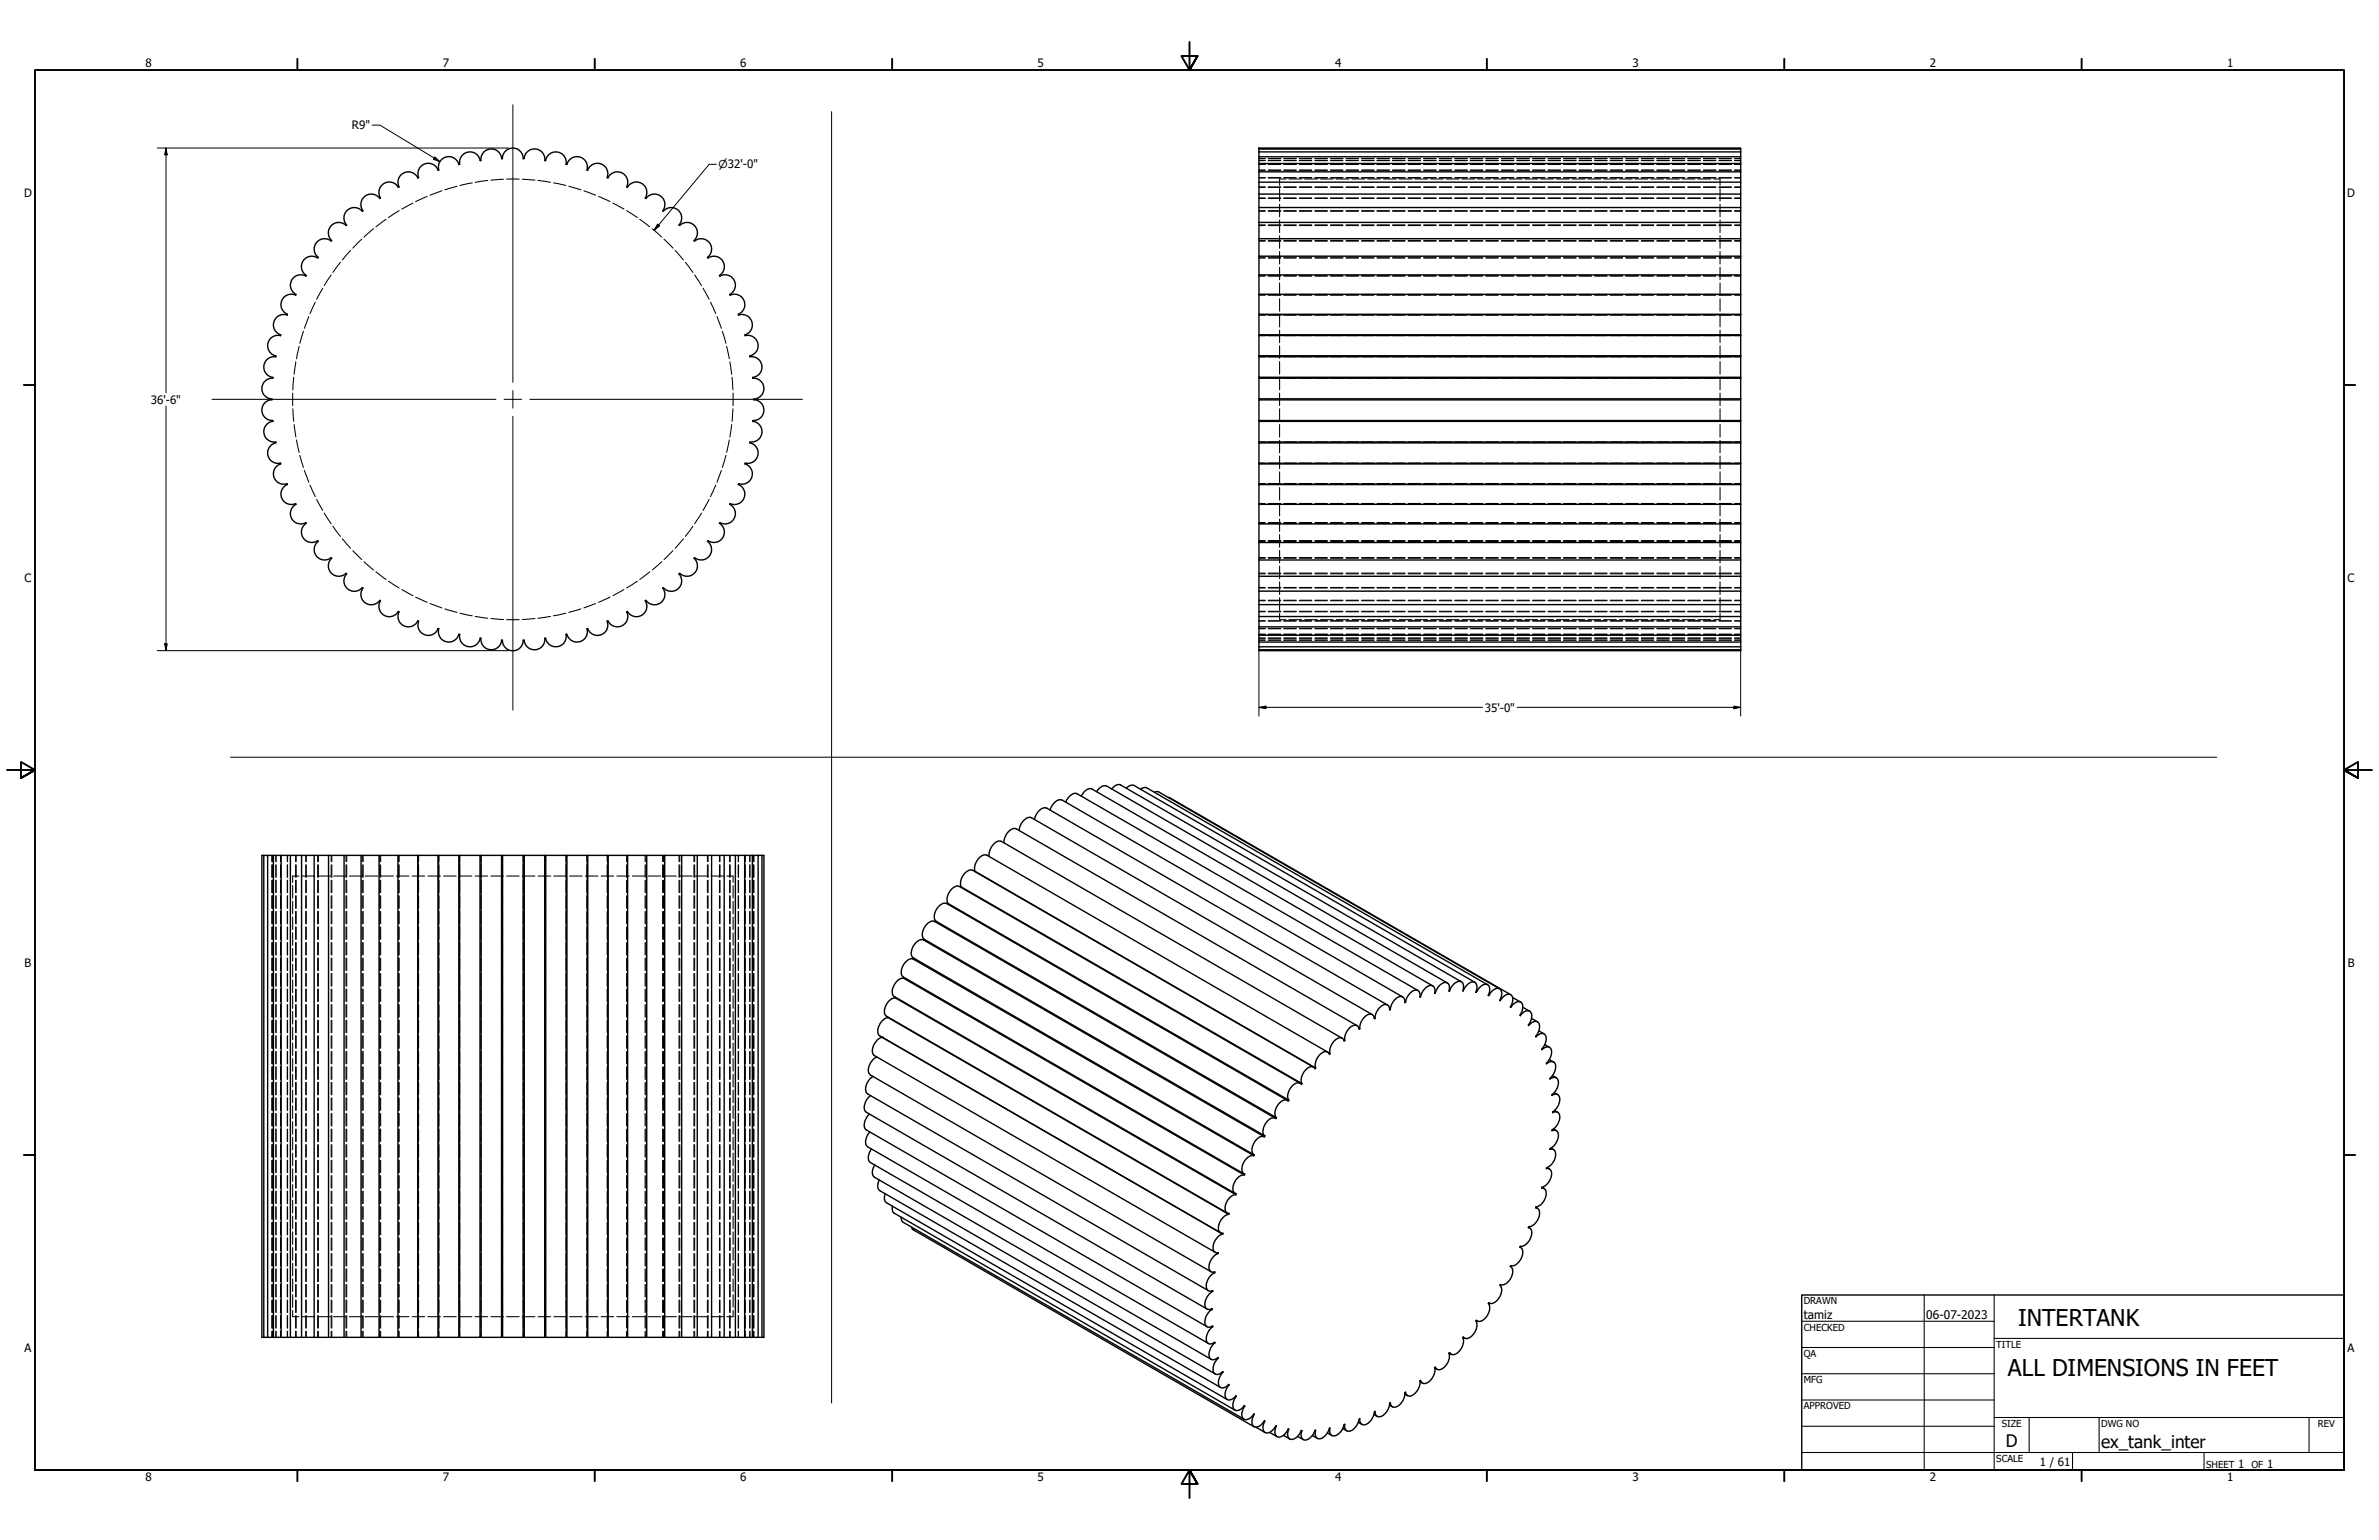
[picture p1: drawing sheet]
<svg xmlns="http://www.w3.org/2000/svg" width="864mm" height="559mm" viewBox="0 0 864 559" stroke-linecap="round" stroke-linejoin="round" font-family="sans-serif">
<defs><g id="words">
<g font-size="8.4">
<text x="732.6" y="481.3">INTERTANK</text>
<text x="728.9" y="499.3">ALL DIMENSIONS IN FEET</text>
</g>
<g font-size="6.3">
<text x="728.1" y="524.9">D</text>
<text x="762.8" y="525.4">ex_tank_inter</text>
</g>
<g font-size="4.3">
<text x="654.8" y="478.6">tamiz</text>
<text x="699.3" y="478.6">06-07-2023</text>
</g>
<g font-size="4.2">
<text x="52.8" y="24.4">8</text>
<text x="160.8" y="24.4">7</text>
<text x="268.7" y="24.4">6</text>
<text x="376.7" y="24.4">5</text>
<text x="484.6" y="24.4">4</text>
<text x="592.6" y="24.4">3</text>
<text x="700.5" y="24.4">2</text>
<text x="808.5" y="24.4">1</text>
<text x="127.8" y="46.9">R9&quot;</text>
<text x="8.8" y="71.4">D</text>
<text x="852" y="71.4">D</text>
<text x="54.7" y="146.5">36'-6&quot;</text>
<text x="8.9" y="211.1">C</text>
<text x="852.2" y="211.1">C</text>
<text x="539" y="258.3">35'-0&quot;</text>
<text x="9" y="350.8">B</text>
<text x="852.2" y="350.8">B</text>
<text x="8.9" y="490.5">A</text>
<text x="852.2" y="490.5">A</text>
<text x="740.5" y="532">1 / 61</text>
<text x="812.4" y="532.6">1</text>
<text x="823" y="532.6">1</text>
<text x="52.8" y="537.5">8</text>
<text x="160.8" y="537.5">7</text>
<text x="268.7" y="537.5">6</text>
<text x="376.7" y="537.5">5</text>
<text x="484.6" y="537.5">4</text>
<text x="592.6" y="537.5">3</text>
<text x="700.5" y="537.5">2</text>
<text x="808.5" y="537.5">1</text>
</g>
<text font-size="3.9" x="260.9" y="61.1">⌀32'-0&quot;</text>
<g font-size="3.5">
<text x="654.8" y="473.2">DRAWN</text>
<text x="654.8" y="482.8">CHECKED</text>
<text x="724.7" y="488.9">TITLE</text>
<text x="654.8" y="492.3">QA</text>
<text x="654.8" y="501.8">MFG</text>
<text x="654.8" y="511.4">APPROVED</text>
<text x="726.7" y="517.7">SIZE</text>
<text x="762.8" y="517.7">DWG NO</text>
<text x="841.4" y="517.7">REV</text>
<text x="724.7" y="530.4">SCALE</text>
<text x="800.9" y="532.6">SHEET</text>
<text x="817.4" y="532.6">OF</text>
</g>
</g></defs>
<!-- layer: Hidden (ANSI) -->
<g fill="none" stroke="#000" stroke-width=".38">
<path d="M457 59.7h2.3M457 58.2h2.3M457 59.6h2.3M457 57.6h2.3M457 57.5h2.3M460.4 59.7h4.5M460.4 58.2h4.5M460.4 59.6h4.5M460.4 57.6h4.5M460.4 57.5h4.5M466 59.7h4.5M466 58.2h4.5"/>
<path d="M466 59.6h4.5M466 57.6h4.5M466 57.5h4.5M471.7 59.7h4.5M471.7 58.2h4.5M471.7 59.6h4.5M471.7 57.6h4.5M471.7 57.5h4.5M477.3 59.7h4.5M477.3 58.2h4.5M477.3 59.6h4.5M477.3 57.6h4.5"/>
<path d="M477.3 57.5h4.5M483 59.7h4.5M483 58.2h4.5M483 59.6h4.5M483 57.6h4.5M483 57.5h4.5M488.6 59.7h4.5M488.6 58.2h4.5M488.6 59.6h4.5M488.6 57.6h4.5M488.6 57.5h4.5M494.3 59.7h4.5"/>
<path d="M494.3 58.2h4.5M494.3 59.6h4.5M494.3 57.6h4.5M494.3 57.5h4.5M499.9 59.7h4.5M499.9 58.2h4.5M499.9 59.6h4.5M499.9 57.6h4.5M499.9 57.5h4.5M505.5 59.7h4.5M505.5 58.2h4.5M505.5 59.6h4.5"/>
<path d="M505.5 57.6h4.5M505.5 57.5h4.5M511.2 59.7h4.5M511.2 58.2h4.5M511.2 59.6h4.5M511.2 57.6h4.5M511.2 57.5h4.5M516.8 59.7h4.5M516.8 58.2h4.5M516.8 59.6h4.5M516.8 57.6h4.5M516.8 57.5h4.5"/>
<path d="M522.5 59.7h4.5M522.5 58.2h4.5M522.5 59.6h4.5M522.5 57.6h4.5M522.5 57.5h4.5M528.1 59.7h4.5M528.1 58.2h4.5M528.1 59.6h4.5M528.1 57.6h4.5M528.1 57.5h4.5M533.7 59.7h4.6M533.7 58.2h4.6"/>
<path d="M533.7 59.6h4.6M533.7 57.6h4.6M533.7 57.5h4.6M539.4 59.7h4.5M539.4 58.2h4.5M539.4 59.6h4.5M539.4 57.6h4.5M539.4 57.5h4.5M545 59.7h4.5M545 58.2h4.5M545 59.6h4.5M545 57.6h4.5"/>
<path d="M545 57.5h4.5M550.7 59.7h4.5M550.7 58.2h4.5M550.7 59.6h4.5M550.7 57.6h4.5M550.7 57.5h4.5M556.3 59.7h4.5M556.3 58.2h4.5M556.3 59.6h4.5M556.3 57.6h4.5M556.3 57.5h4.5M562 59.7h4.5"/>
<path d="M562 58.2h4.5M562 59.6h4.5M562 57.6h4.5M562 57.5h4.5M567.6 59.7h4.5M567.6 58.2h4.5M567.6 59.6h4.5M567.6 57.6h4.5M567.6 57.5h4.5M573.2 59.7h4.5M573.2 58.2h4.5M573.2 59.6h4.5"/>
<path d="M573.2 57.6h4.5M573.2 57.5h4.5M578.9 59.7h4.5M578.9 58.2h4.5M578.9 59.6h4.5M578.9 57.6h4.5M578.9 57.5h4.5M584.5 59.7h4.5M584.5 58.2h4.5M584.5 59.6h4.5M584.5 57.6h4.5M584.5 57.5h4.5"/>
<path d="M590.2 59.7h4.5M590.2 58.2h4.5M590.2 59.6h4.5M590.2 57.6h4.5M590.2 57.5h4.5M595.8 59.7h4.5M595.8 58.2h4.5M595.8 59.6h4.5M595.8 57.6h4.5M595.8 57.5h4.5M601.5 59.7h4.5M601.5 58.2h4.5"/>
<path d="M601.5 59.6h4.5M601.5 57.6h4.5M601.5 57.5h4.5M607.1 59.7h4.5M607.1 58.2h4.5M607.1 59.6h4.5M607.1 57.6h4.5M607.1 57.5h4.5M612.7 59.7h4.5M612.7 58.2h4.5M612.7 59.6h4.5M612.7 57.6h4.5"/>
<path d="M612.7 57.5h4.5M618.4 59.7h4.5M618.4 58.2h4.5M618.4 59.6h4.5M618.4 57.6h4.5M618.4 57.5h4.5M624 59.7h4.5M624 58.2h4.5M624 59.6h4.5M624 57.6h4.5M624 57.5h4.5M629.7 59.7h2.2"/>
<path d="M629.7 58.2h2.2M629.7 59.6h2.2M629.7 57.6h2.2M629.7 57.5h2.2M140.1 79.6l-3.6 2.7M144.9 76.5l-3.9 2.4M149.9 73.7l-4 2.2M155.1 71.2l-4.2 2M160.4 69.2l-4.3 1.6M165.9 67.6l-4.4 1.3M171.4 66.4l-4.5 .9M177 65.5l-4.5 .7"/>
<path d="M182.8 65l-4.6 .3M183.9 65h4.6M189.6 65l4.6 .3M195.3 65.5l4.5 .7M200.9 66.4l4.5 .9M206.5 67.6l4.4 1.3M212 69.2l4.2 1.6M217.3 71.2l4.1 2M222.5 73.7l4 2.2M227.5 76.5l3.8 2.4M232.2 79.6l3.7 2.7M457 76.6h2.3"/>
<path d="M457 72h2.3M457 76.5h2.3M457 68h2.3M457 71.8h2.3M457 64.6h2.3M457 67.8h2.3M457 61.8h2.3M457 64.5h2.3M457 61.7h2.3M460.4 76.6h4.5M460.4 72h4.5M460.4 76.5h4.5"/>
<path d="M460.4 68h4.5M460.4 71.8h4.5M460.4 64.6h4.5M460.4 67.8h4.5M460.4 61.8h4.5M460.4 64.5h4.5M460.4 61.7h4.5M464.5 68.4v4.6M464.5 74.1v4.6M464.5 79.8v4.6M466 76.6h4.5M466 72h4.5"/>
<path d="M466 76.5h4.5M466 68h4.5M466 71.8h4.5M466 64.6h4.5M466 67.8h4.5M466 61.8h4.5M466 64.5h4.5M466 61.7h4.5M466.8 65h-2.3v2.2M467.9 65h4.6M471.7 76.6h4.5M471.7 72h4.5"/>
<path d="M471.7 76.5h4.5M471.7 68h4.5M471.7 71.8h4.5M471.7 64.6h4.5M471.7 67.8h4.5M471.7 61.8h4.5M471.7 64.5h4.5M471.7 61.7h4.5M473.6 65h4.6M477.3 76.6h4.5M477.3 72h4.5M477.3 76.5h4.5"/>
<path d="M477.3 68h4.5M477.3 71.8h4.5M477.3 64.6h4.5M477.3 67.8h4.5M477.3 61.8h4.5M477.3 64.5h4.5M477.3 61.7h4.5M479.4 65h4.5M483 76.6h4.5M483 72h4.5M483 76.5h4.5M483 68h4.5"/>
<path d="M483 71.8h4.5M483 64.6h4.5M483 67.8h4.5M483 61.8h4.5M483 64.5h4.5M483 61.7h4.5M485.1 65h4.5M488.6 76.6h4.5M488.6 72h4.5M488.6 76.5h4.5M488.6 68h4.5M488.6 71.8h4.5"/>
<path d="M488.6 64.6h4.5M488.6 67.8h4.5M488.6 61.8h4.5M488.6 64.5h4.5M488.6 61.7h4.5M490.8 65h4.6M494.3 76.6h4.5M494.3 72h4.5M494.3 76.5h4.5M494.3 68h4.5M494.3 71.8h4.5M494.3 64.6h4.5"/>
<path d="M494.3 67.8h4.5M494.3 61.8h4.5M494.3 64.5h4.5M494.3 61.7h4.5M496.5 65h4.6M499.9 76.6h4.5M499.9 72h4.5M499.9 76.5h4.5M499.9 68h4.5M499.9 71.8h4.5M499.9 64.6h4.5M499.9 67.8h4.5"/>
<path d="M499.9 61.8h4.5M499.9 64.5h4.5M499.9 61.7h4.5M502.2 65h4.6M505.5 76.6h4.5M505.5 72h4.5M505.5 76.5h4.5M505.5 68h4.5M505.5 71.8h4.5M505.5 64.6h4.5M505.5 67.8h4.5M505.5 61.8h4.5"/>
<path d="M505.5 64.5h4.5M505.5 61.7h4.5M507.9 65h4.6M511.2 76.6h4.5M511.2 72h4.5M511.2 76.5h4.5M511.2 68h4.5M511.2 71.8h4.5M511.2 64.6h4.5M511.2 67.8h4.5M511.2 61.8h4.5M511.2 64.5h4.5"/>
<path d="M511.2 61.7h4.5M513.7 65h4.5M516.8 76.6h4.5M516.8 72h4.5M516.8 76.5h4.5M516.8 68h4.5M516.8 71.8h4.5M516.8 64.6h4.5M516.8 67.8h4.5M516.8 61.8h4.5M516.8 64.5h4.5M516.8 61.7h4.5"/>
<path d="M519.4 65h4.5M522.5 76.6h4.5M522.5 72h4.5M522.5 76.5h4.5M522.5 68h4.5M522.5 71.8h4.5M522.5 64.6h4.5M522.5 67.8h4.5M522.5 61.8h4.5M522.5 64.5h4.5M522.5 61.7h4.5M525 65h4.6"/>
<path d="M528.1 76.6h4.5M528.1 72h4.5M528.1 76.5h4.5M528.1 68h4.5M528.1 71.8h4.5M528.1 64.6h4.5M528.1 67.8h4.5M528.1 61.8h4.5M528.1 64.5h4.5M528.1 61.7h4.5M530.7 65h4.6M533.7 76.6h4.6"/>
<path d="M533.7 72h4.6M533.7 76.5h4.6M533.7 68h4.6M533.7 71.8h4.6M533.7 64.6h4.6M533.7 67.8h4.6M533.7 61.8h4.6M533.7 64.5h4.6M533.7 61.7h4.6M536.4 65h4.6M539.4 76.6h4.5M539.4 72h4.5"/>
<path d="M539.4 76.5h4.5M539.4 68h4.5M539.4 71.8h4.5M539.4 64.6h4.5M539.4 67.8h4.5M539.4 61.8h4.5M539.4 64.5h4.5M539.4 61.7h4.5M542.2 65h4.5M545 76.6h4.5M545 72h4.5M545 76.5h4.5"/>
<path d="M545 68h4.5M545 71.8h4.5M545 64.6h4.5M545 67.8h4.5M545 61.8h4.5M545 64.5h4.5M545 61.7h4.5M547.9 65h4.5M550.7 76.6h4.5M550.7 72h4.5M550.7 76.5h4.5M550.7 68h4.5"/>
<path d="M550.7 71.8h4.5M550.7 64.6h4.5M550.7 67.8h4.5M550.7 61.8h4.5M550.7 64.5h4.5M550.7 61.7h4.5M553.6 65h4.6M556.3 76.6h4.5M556.3 72h4.5M556.3 76.5h4.5M556.3 68h4.5M556.3 71.8h4.5"/>
<path d="M556.3 64.6h4.5M556.3 67.8h4.5M556.3 61.8h4.5M556.3 64.5h4.5M556.3 61.7h4.5M559.3 65h4.6M562 76.6h4.5M562 72h4.5M562 76.5h4.5M562 68h4.5M562 71.8h4.5M562 64.6h4.5"/>
<path d="M562 67.8h4.5M562 61.8h4.5M562 64.5h4.5M562 61.7h4.5M565 65h4.6M567.6 76.6h4.5M567.6 72h4.5M567.6 76.5h4.5M567.6 68h4.5M567.6 71.8h4.5M567.6 64.6h4.5M567.6 67.8h4.5"/>
<path d="M567.6 61.8h4.5M567.6 64.5h4.5M567.6 61.7h4.5M570.7 65h4.6M573.2 76.6h4.5M573.2 72h4.5M573.2 76.5h4.5M573.2 68h4.5M573.2 71.8h4.5M573.2 64.6h4.5M573.2 67.8h4.5M573.2 61.8h4.5"/>
<path d="M573.2 64.5h4.5M573.2 61.7h4.5M576.5 65h4.5M578.9 76.6h4.5M578.9 72h4.5M578.9 76.5h4.5M578.9 68h4.5M578.9 71.8h4.5M578.9 64.6h4.5M578.9 67.8h4.5M578.9 61.8h4.5M578.9 64.5h4.5"/>
<path d="M578.9 61.7h4.5M582.2 65h4.5M584.5 76.6h4.5M584.5 72h4.5M584.5 76.5h4.5M584.5 68h4.5M584.5 71.8h4.5M584.5 64.6h4.5M584.5 67.8h4.5M584.5 61.8h4.5M584.5 64.5h4.5M584.5 61.7h4.5"/>
<path d="M587.9 65h4.6M590.2 76.6h4.5M590.2 72h4.5M590.2 76.5h4.5M590.2 68h4.5M590.2 71.8h4.5M590.2 64.6h4.5M590.2 67.8h4.5M590.2 61.8h4.5M590.2 64.5h4.5M590.2 61.7h4.5M593.6 65h4.6"/>
<path d="M595.8 76.6h4.5M595.8 72h4.5M595.8 76.5h4.5M595.8 68h4.5M595.8 71.8h4.5M595.8 64.6h4.5M595.8 67.8h4.5M595.8 61.8h4.5M595.8 64.5h4.5M595.8 61.7h4.5M599.3 65h4.6M601.5 76.6h4.5"/>
<path d="M601.5 72h4.5M601.5 76.5h4.5M601.5 68h4.5M601.5 71.8h4.5M601.5 64.6h4.5M601.5 67.8h4.5M601.5 61.8h4.5M601.5 64.5h4.5M601.5 61.7h4.5M605 65h4.5M607.1 76.6h4.5M607.1 72h4.5"/>
<path d="M607.1 76.5h4.5M607.1 68h4.5M607.1 71.8h4.5M607.1 64.6h4.5M607.1 67.8h4.5M607.1 61.8h4.5M607.1 64.5h4.5M607.1 61.7h4.5M610.7 65h4.6M612.7 76.6h4.5M612.7 72h4.5M612.7 76.5h4.5"/>
<path d="M612.7 68h4.5M612.7 71.8h4.5M612.7 64.6h4.5M612.7 67.8h4.5M612.7 61.8h4.5M612.7 64.5h4.5M612.7 61.7h4.5M616.4 65h4.6M618.4 76.6h4.5M618.4 72h4.5M618.4 76.5h4.5M618.4 68h4.5"/>
<path d="M618.4 71.8h4.5M618.4 64.6h4.5M618.4 67.8h4.5M618.4 61.8h4.5M618.4 64.5h4.5M618.4 61.7h4.5M622.1 65h2.3v2.2M624 76.6h4.5M624 72h4.5M624 76.5h4.5M624 68h4.5M624 71.8h4.5"/>
<path d="M624 64.6h4.5M624 67.8h4.5M624 61.8h4.5M624 64.5h4.5M624 61.7h4.5M624.4 68.4v4.6M624.4 74.1v4.6M624.4 79.8v4.6M629.7 76.6h2.2M629.7 72h2.2M629.7 76.5h2.2M629.7 68h2.2"/>
<path d="M629.7 71.8h2.2M629.7 64.6h2.2M629.7 67.8h2.2M629.7 61.8h2.2M629.7 64.5h2.2M629.7 61.7h2.2M120.2 99.8l-2.5 3.8M123.6 95.2l-2.8 3.7M127.3 90.9l-3 3.4M131.3 86.8l-3.2 3.2M135.6 83l-3.5 3M236.8 83l3.4 3"/>
<path d="M241 86.8l3.3 3.2M245.1 90.9l3 3.4M248.8 95.2l2.7 3.7M252.2 99.8l2.4 3.8M457 93.7h2.3M457 99.9h2.3M457 87.5h2.3M457 93.3h2.3M457 81.9h2.3M457 87.2h2.3M457 81.6h2.3M460.4 93.7h4.5"/>
<path d="M460.4 99.9h4.5M460.4 87.5h4.5M460.4 93.3h4.5M460.4 81.9h4.5M460.4 87.2h4.5M460.4 81.6h4.5M464.5 85.5v4.6M464.5 91.2v4.6M464.5 97v4.5M466 93.7h4.5M466 99.9h4.5M466 87.5h4.5"/>
<path d="M466 93.3h4.5M466 81.9h4.5M466 87.2h4.5M466 81.6h4.5M471.7 93.7h4.5M471.7 99.9h4.5M471.7 87.5h4.5M471.7 93.3h4.5M471.7 81.9h4.5M471.7 87.2h4.5M471.7 81.6h4.5M477.3 93.7h4.5"/>
<path d="M477.3 99.9h4.5M477.3 87.5h4.5M477.3 93.3h4.5M477.3 81.9h4.5M477.3 87.2h4.5M477.3 81.6h4.5M483 93.7h4.5M483 99.9h4.5M483 87.5h4.5M483 93.3h4.5M483 81.9h4.5M483 87.2h4.5"/>
<path d="M483 81.6h4.5M488.6 93.7h4.5M488.6 99.9h4.5M488.6 87.5h4.5M488.6 93.3h4.5M488.6 81.9h4.5M488.6 87.2h4.5M488.6 81.6h4.5M494.3 93.7h4.5M494.3 99.9h4.5M494.3 87.5h4.5M494.3 93.3h4.5"/>
<path d="M494.3 81.9h4.5M494.3 87.2h4.5M494.3 81.6h4.5M499.9 93.7h4.5M499.9 99.9h4.5M499.9 87.5h4.5M499.9 93.3h4.5M499.9 81.9h4.5M499.9 87.2h4.5M499.9 81.6h4.5M505.5 93.7h4.5M505.5 99.9h4.5"/>
<path d="M505.5 87.5h4.5M505.5 93.3h4.5M505.5 81.9h4.5M505.5 87.2h4.5M505.5 81.6h4.5M511.2 93.7h4.5M511.2 99.9h4.5M511.2 87.5h4.5M511.2 93.3h4.5M511.2 81.9h4.5M511.2 87.2h4.5M511.2 81.6h4.5"/>
<path d="M516.8 93.7h4.5M516.8 99.9h4.5M516.8 87.5h4.5M516.8 93.3h4.5M516.8 81.9h4.5M516.8 87.2h4.5M516.8 81.6h4.5M522.5 93.7h4.5M522.5 99.9h4.5M522.5 87.5h4.5M522.5 93.3h4.5M522.5 81.9h4.5"/>
<path d="M522.5 87.2h4.5M522.5 81.6h4.5M528.1 93.7h4.5M528.1 99.9h4.5M528.1 87.5h4.5M528.1 93.3h4.5M528.1 81.9h4.5M528.1 87.2h4.5M528.1 81.6h4.5M533.7 93.7h4.6M533.7 99.9h4.6M533.7 87.5h4.6"/>
<path d="M533.7 93.3h4.6M533.7 81.9h4.6M533.7 87.2h4.6M533.7 81.6h4.6M539.4 93.7h4.5M539.4 99.9h4.5M539.4 87.5h4.5M539.4 93.3h4.5M539.4 81.9h4.5M539.4 87.2h4.5M539.4 81.6h4.5M545 93.7h4.5"/>
<path d="M545 99.9h4.5M545 87.5h4.5M545 93.3h4.5M545 81.9h4.5M545 87.2h4.5M545 81.6h4.5M550.7 93.7h4.5M550.7 99.9h4.5M550.7 87.5h4.5M550.7 93.3h4.5M550.7 81.9h4.5M550.7 87.2h4.5"/>
<path d="M550.7 81.6h4.5M556.3 93.7h4.5M556.3 99.9h4.5M556.3 87.5h4.5M556.3 93.3h4.5M556.3 81.9h4.5M556.3 87.2h4.5M556.3 81.6h4.5M562 93.7h4.5M562 99.9h4.5M562 87.5h4.5M562 93.3h4.5"/>
<path d="M562 81.9h4.5M562 87.2h4.5M562 81.6h4.5M567.6 93.7h4.5M567.6 99.9h4.5M567.6 87.5h4.5M567.6 93.3h4.5M567.6 81.9h4.5M567.6 87.2h4.5M567.6 81.6h4.5M573.2 93.7h4.5M573.2 99.9h4.5"/>
<path d="M573.2 87.5h4.5M573.2 93.3h4.5M573.2 81.9h4.5M573.2 87.2h4.5M573.2 81.6h4.5M578.9 93.7h4.5M578.9 99.9h4.5M578.9 87.5h4.5M578.9 93.3h4.5M578.9 81.9h4.5M578.9 87.2h4.5M578.9 81.6h4.5"/>
<path d="M584.5 93.7h4.5M584.5 99.9h4.5M584.5 87.5h4.5M584.5 93.3h4.5M584.5 81.9h4.5M584.5 87.2h4.5M584.5 81.6h4.5M590.2 93.7h4.5M590.2 99.9h4.5M590.2 87.5h4.5M590.2 93.3h4.5M590.2 81.9h4.5"/>
<path d="M590.2 87.2h4.5M590.2 81.6h4.5M595.8 93.7h4.5M595.8 99.9h4.5M595.8 87.5h4.5M595.8 93.3h4.5M595.8 81.9h4.5M595.8 87.2h4.5M595.8 81.6h4.5M601.5 93.7h4.5M601.5 99.9h4.5M601.5 87.5h4.5"/>
<path d="M601.5 93.3h4.5M601.5 81.9h4.5M601.5 87.2h4.5M601.5 81.6h4.5M607.1 93.7h4.5M607.1 99.9h4.5M607.1 87.5h4.5M607.1 93.3h4.5M607.1 81.9h4.5M607.1 87.2h4.5M607.1 81.6h4.5M612.7 93.7h4.5"/>
<path d="M612.7 99.9h4.5M612.7 87.5h4.5M612.7 93.3h4.5M612.7 81.9h4.5M612.7 87.2h4.5M612.7 81.6h4.5M618.4 93.7h4.5M618.4 99.9h4.5M618.4 87.5h4.5M618.4 93.3h4.5M618.4 81.9h4.5M618.4 87.2h4.5"/>
<path d="M618.4 81.6h4.5M624 93.7h4.5M624 99.9h4.5M624 87.5h4.5M624 93.3h4.5M624 81.9h4.5M624 87.2h4.5M624 81.6h4.5M624.4 85.5v4.6M624.4 91.2v4.6M624.4 97v4.5M629.7 93.7h2.2"/>
<path d="M629.7 99.9h2.2M629.7 87.5h2.2M629.7 93.3h2.2M629.7 81.9h2.2M629.7 87.2h2.2M629.7 81.6h2.2M112.1 114.9l-1.6 4.2M114.4 109.7l-1.9 4.1M117.2 104.6l-2.3 4M255.2 104.6l2.2 4M257.9 109.7l1.9 4.1M260.3 114.9l1.6 4.2"/>
<path d="M457 114.4h2.3M457 107.1h2.3M457 100.2h2.3M457 106.8h2.3M460.4 114.4h4.5M460.4 107.1h4.5M460.4 100.2h4.5M460.4 106.8h4.5M464.5 102.7v4.6M464.5 108.4v4.5M464.5 114v4.6M464.5 119.8v4.5"/>
<path d="M466 114.4h4.5M466 107.1h4.5M466 100.2h4.5M466 106.8h4.5M471.7 114.4h4.5M471.7 107.1h4.5M471.7 100.2h4.5M471.7 106.8h4.5M477.3 114.4h4.5M477.3 107.1h4.5M477.3 100.2h4.5M477.3 106.8h4.5"/>
<path d="M483 114.4h4.5M483 107.1h4.5M483 100.2h4.5M483 106.8h4.5M488.6 114.4h4.5M488.6 107.1h4.5M488.6 100.2h4.5M488.6 106.8h4.5M494.3 114.4h4.5M494.3 107.1h4.5M494.3 100.2h4.5M494.3 106.8h4.5"/>
<path d="M499.9 114.4h4.5M499.9 107.1h4.5M499.9 100.2h4.5M499.9 106.8h4.5M505.5 114.4h4.5M505.5 107.1h4.5M505.5 100.2h4.5M505.5 106.8h4.5M511.2 114.4h4.5M511.2 107.1h4.5M511.2 100.2h4.5M511.2 106.8h4.5"/>
<path d="M516.8 114.4h4.5M516.8 107.1h4.5M516.8 100.2h4.5M516.8 106.8h4.5M522.5 114.4h4.5M522.5 107.1h4.5M522.5 100.2h4.5M522.5 106.8h4.5M528.1 114.4h4.5M528.1 107.1h4.5M528.1 100.2h4.5M528.1 106.8h4.5"/>
<path d="M533.7 114.4h4.6M533.7 107.1h4.6M533.7 100.2h4.6M533.7 106.8h4.6M539.4 114.4h4.5M539.4 107.1h4.5M539.4 100.2h4.5M539.4 106.8h4.5M545 114.4h4.5M545 107.1h4.5M545 100.2h4.5M545 106.8h4.5"/>
<path d="M550.7 114.4h4.5M550.7 107.1h4.5M550.7 100.2h4.5M550.7 106.8h4.5M556.3 114.4h4.5M556.3 107.1h4.5M556.3 100.2h4.5M556.3 106.8h4.5M562 114.4h4.5M562 107.1h4.5M562 100.2h4.5M562 106.8h4.5"/>
<path d="M567.6 114.4h4.5M567.6 107.1h4.5M567.6 100.2h4.5M567.6 106.8h4.5M573.2 114.4h4.5M573.2 107.1h4.5M573.2 100.2h4.5M573.2 106.8h4.5M578.9 114.4h4.5M578.9 107.1h4.5M578.9 100.2h4.5M578.9 106.8h4.5"/>
<path d="M584.5 114.4h4.5M584.5 107.1h4.5M584.5 100.2h4.5M584.5 106.8h4.5M590.2 114.4h4.5M590.2 107.1h4.5M590.2 100.2h4.5M590.2 106.8h4.5M595.8 114.4h4.5M595.8 107.1h4.5M595.8 100.2h4.5M595.8 106.8h4.5"/>
<path d="M601.5 114.4h4.5M601.5 107.1h4.5M601.5 100.2h4.5M601.5 106.8h4.5M607.1 114.4h4.5M607.1 107.1h4.5M607.1 100.2h4.5M607.1 106.8h4.5M612.7 114.4h4.5M612.7 107.1h4.5M612.7 100.2h4.5M612.7 106.8h4.5"/>
<path d="M618.4 114.4h4.5M618.4 107.1h4.5M618.4 100.2h4.5M618.4 106.8h4.5M624 114.4h4.5M624 107.1h4.5M624 100.2h4.5M624 106.8h4.5M624.4 102.7v4.6M624.4 108.4v4.5M624.4 114v4.6M624.4 119.8v4.5"/>
<path d="M629.7 114.4h2.2M629.7 107.1h2.2M629.7 100.2h2.2M629.7 106.8h2.2M106.6 136.9l-.3 4.6M107.4 131.3l-.7 4.5M108.6 125.7l-1 4.5M110.2 120.2l-1.4 4.4M262.2 120.2l1.3 4.4M263.8 125.7l.9 4.5M265 131.3l.6 4.5M265.7 136.9l.4 4.6"/>
<path d="M457 137.2h2.3M457 129.5h2.3M457 121.8h2.3M460.4 137.2h4.5M460.4 129.5h4.5M460.4 121.8h4.5M464.5 125.5v4.5M464.5 131.2v4.6M464.5 136.9v4.6M466 137.2h4.5M466 129.5h4.5M466 121.8h4.5"/>
<path d="M471.7 137.2h4.5M471.7 129.5h4.5M471.7 121.8h4.5M477.3 137.2h4.5M477.3 129.5h4.5M477.3 121.8h4.5M483 137.2h4.5M483 129.5h4.5M483 121.8h4.5M488.6 137.2h4.5M488.6 129.5h4.5M488.6 121.8h4.5"/>
<path d="M494.3 137.2h4.5M494.3 129.5h4.5M494.3 121.8h4.5M499.9 137.2h4.5M499.9 129.5h4.5M499.9 121.8h4.5M505.5 137.2h4.5M505.5 129.5h4.5M505.5 121.8h4.5M511.2 137.2h4.5M511.2 129.5h4.5M511.2 121.8h4.5"/>
<path d="M516.8 137.2h4.5M516.8 129.5h4.5M516.8 121.8h4.5M522.5 137.2h4.5M522.5 129.5h4.5M522.5 121.8h4.5M528.1 137.2h4.5M528.1 129.5h4.5M528.1 121.8h4.5M533.7 137.2h4.6M533.7 129.5h4.6M533.7 121.8h4.6"/>
<path d="M539.4 137.2h4.5M539.4 129.5h4.5M539.4 121.8h4.5M545 137.2h4.5M545 129.5h4.5M545 121.8h4.5M550.7 137.2h4.5M550.7 129.5h4.5M550.7 121.8h4.5M556.3 137.2h4.5M556.3 129.5h4.5M556.3 121.8h4.5"/>
<path d="M562 137.2h4.5M562 129.5h4.5M562 121.8h4.5M567.6 137.2h4.5M567.6 129.5h4.5M567.6 121.8h4.5M573.2 137.2h4.5M573.2 129.5h4.5M573.2 121.8h4.5M578.9 137.2h4.5M578.9 129.5h4.5M578.9 121.8h4.5"/>
<path d="M584.5 137.2h4.5M584.5 129.5h4.5M584.5 121.8h4.5M590.2 137.2h4.5M590.2 129.5h4.5M590.2 121.8h4.5M595.8 137.2h4.5M595.8 129.5h4.5M595.8 121.8h4.5M601.5 137.2h4.5M601.5 129.5h4.5M601.5 121.8h4.5"/>
<path d="M607.1 137.2h4.5M607.1 129.5h4.5M607.1 121.8h4.5M612.7 137.2h4.5M612.7 129.5h4.5M612.7 121.8h4.5M618.4 137.2h4.5M618.4 129.5h4.5M618.4 121.8h4.5M624 137.2h4.5M624 129.5h4.5M624 121.8h4.5"/>
<path d="M624.4 125.5v4.5M624.4 131.2v4.6M624.4 136.9v4.6M629.7 137.2h2.2M629.7 129.5h2.2M629.7 121.8h2.2M106.2 142.6v4.6M106.3 148.3l.3 4.6M106.7 154.1l.7 4.5M107.6 159.6l1 4.5M264.7 159.6l-.9 4.5M265.6 154.1l-.6 4.5"/>
<path d="M266.1 148.3l-.4 4.6M266.1 142.6v4.6M457 152.6h2.3M460.4 152.6h4.5M464.5 142.6v4.6M464.5 148.3v4.6M464.5 154.1v4.5M464.5 159.8v4.5M466 152.6h4.5M471.7 152.6h4.5M477.3 152.6h4.5M483 152.6h4.5"/>
<path d="M488.6 152.6h4.5M494.3 152.6h4.5M499.9 152.6h4.5M505.5 152.6h4.5M511.2 152.6h4.5M516.8 152.6h4.5M522.5 152.6h4.5M528.1 152.6h4.5M533.7 152.6h4.6M539.4 152.6h4.5M545 152.6h4.5M550.7 152.6h4.5"/>
<path d="M556.3 152.6h4.5M562 152.6h4.5M567.6 152.6h4.5M573.2 152.6h4.5M578.9 152.6h4.5M584.5 152.6h4.5M590.2 152.6h4.5M595.8 152.6h4.5M601.5 152.6h4.5M607.1 152.6h4.5M612.7 152.6h4.5M618.4 152.6h4.5"/>
<path d="M624 152.6h4.5M624.4 142.6v4.6M624.4 148.3v4.6M624.4 154.1v4.5M624.4 159.8v4.5M629.7 152.6h2.2M108.8 165.2l1.4 4.4M110.5 170.7l1.6 4.3M112.5 176l1.9 4.2M259.8 176l-1.9 4.2M261.9 170.7l-1.6 4.3M263.5 165.2l-1.3 4.4"/>
<path d="M457 175.5h2.3M457 168h2.3M457 160.3h2.3M460.4 175.5h4.5M460.4 168h4.5M460.4 160.3h4.5M464.5 165.5v4.6M464.5 171.2v4.6M464.5 176.9v4.6M466 175.5h4.5M466 168h4.5M466 160.3h4.5"/>
<path d="M471.7 175.5h4.5M471.7 168h4.5M471.7 160.3h4.5M477.3 175.5h4.5M477.3 168h4.5M477.3 160.3h4.5M483 175.5h4.5M483 168h4.5M483 160.3h4.5M488.6 175.5h4.5M488.6 168h4.5M488.6 160.3h4.5"/>
<path d="M494.3 175.5h4.5M494.3 168h4.5M494.3 160.3h4.5M499.9 175.5h4.5M499.9 168h4.5M499.9 160.3h4.5M505.5 175.5h4.5M505.5 168h4.5M505.5 160.3h4.5M511.2 175.5h4.5M511.2 168h4.5M511.2 160.3h4.5"/>
<path d="M516.8 175.5h4.5M516.8 168h4.5M516.8 160.3h4.5M522.5 175.5h4.5M522.5 168h4.5M522.5 160.3h4.5M528.1 175.5h4.5M528.1 168h4.5M528.1 160.3h4.5M533.7 175.5h4.6M533.7 168h4.6M533.7 160.3h4.6"/>
<path d="M539.4 175.5h4.5M539.4 168h4.5M539.4 160.3h4.5M545 175.5h4.5M545 168h4.5M545 160.3h4.5M550.7 175.5h4.5M550.7 168h4.5M550.7 160.3h4.5M556.3 175.5h4.5M556.3 168h4.5M556.3 160.3h4.5"/>
<path d="M562 175.5h4.5M562 168h4.5M562 160.3h4.5M567.6 175.5h4.5M567.6 168h4.5M567.6 160.3h4.5M573.2 175.5h4.5M573.2 168h4.5M573.2 160.3h4.5M578.9 175.5h4.5M578.9 168h4.5M578.9 160.3h4.5"/>
<path d="M584.5 175.5h4.5M584.5 168h4.5M584.5 160.3h4.5M590.2 175.5h4.5M590.2 168h4.5M590.2 160.3h4.5M595.8 175.5h4.5M595.8 168h4.5M595.8 160.3h4.5M601.5 175.5h4.5M601.5 168h4.5M601.5 160.3h4.5"/>
<path d="M607.1 175.5h4.5M607.1 168h4.5M607.1 160.3h4.5M612.7 175.5h4.5M612.7 168h4.5M612.7 160.3h4.5M618.4 175.5h4.5M618.4 168h4.5M618.4 160.3h4.5M624 175.5h4.5M624 168h4.5M624 160.3h4.5"/>
<path d="M624.4 165.5v4.6M624.4 171.2v4.6M624.4 176.9v4.6M629.7 175.5h2.2M629.7 168h2.2M629.7 160.3h2.2M114.9 181.2l2.3 4M117.7 186.2l2.5 3.9M120.8 190.9l2.8 3.7M124.3 195.5l3 3.4M128.1 199.8l3.2 3.2M244.3 199.8l-3.3 3.2"/>
<path d="M248.1 195.5l-3 3.4M251.5 190.9l-2.7 3.7M254.6 186.2l-2.4 3.9M257.4 181.2l-2.2 4M457 196.5h2.3M457 189.9h2.3M457 196.2h2.3M457 183h2.3M457 189.6h2.3M457 182.7h2.3M460.4 196.5h4.5M460.4 189.9h4.5"/>
<path d="M460.4 196.2h4.5M460.4 183h4.5M460.4 189.6h4.5M460.4 182.7h4.5M464.5 182.6v4.6M464.5 188.3v4.5M464.5 194v4.6M464.5 199.7v4.6M466 196.5h4.5M466 189.9h4.5M466 196.2h4.5M466 183h4.5"/>
<path d="M466 189.6h4.5M466 182.7h4.5M471.7 196.5h4.5M471.7 189.9h4.5M471.7 196.2h4.5M471.7 183h4.5M471.7 189.6h4.5M471.7 182.7h4.5M477.3 196.5h4.5M477.3 189.9h4.5M477.3 196.2h4.5M477.3 183h4.5"/>
<path d="M477.3 189.6h4.5M477.3 182.7h4.5M483 196.5h4.5M483 189.9h4.5M483 196.2h4.5M483 183h4.5M483 189.6h4.5M483 182.7h4.5M488.6 196.5h4.5M488.6 189.9h4.5M488.6 196.2h4.5M488.6 183h4.5"/>
<path d="M488.6 189.6h4.5M488.6 182.7h4.5M494.3 196.5h4.5M494.3 189.9h4.5M494.3 196.2h4.5M494.3 183h4.5M494.3 189.6h4.5M494.3 182.7h4.5M499.9 196.5h4.5M499.9 189.9h4.5M499.9 196.2h4.5M499.9 183h4.5"/>
<path d="M499.9 189.6h4.5M499.9 182.7h4.5M505.5 196.5h4.5M505.5 189.9h4.5M505.5 196.2h4.5M505.5 183h4.5M505.5 189.6h4.5M505.5 182.7h4.5M511.2 196.5h4.5M511.2 189.9h4.5M511.2 196.2h4.5M511.2 183h4.5"/>
<path d="M511.2 189.6h4.5M511.2 182.7h4.5M516.8 196.5h4.5M516.8 189.9h4.5M516.8 196.2h4.5M516.8 183h4.5M516.8 189.6h4.5M516.8 182.7h4.5M522.5 196.5h4.5M522.5 189.9h4.5M522.5 196.2h4.5M522.5 183h4.5"/>
<path d="M522.5 189.6h4.5M522.5 182.7h4.5M528.1 196.5h4.5M528.1 189.9h4.5M528.1 196.2h4.5M528.1 183h4.5M528.1 189.6h4.5M528.1 182.7h4.5M533.7 196.5h4.6M533.7 189.9h4.6M533.7 196.2h4.6M533.7 183h4.6"/>
<path d="M533.7 189.6h4.6M533.7 182.7h4.6M539.4 196.5h4.5M539.4 189.9h4.5M539.4 196.2h4.5M539.4 183h4.5M539.4 189.6h4.5M539.4 182.7h4.5M545 196.5h4.5M545 189.9h4.5M545 196.2h4.5M545 183h4.5"/>
<path d="M545 189.6h4.5M545 182.7h4.5M550.7 196.5h4.5M550.7 189.9h4.5M550.7 196.2h4.5M550.7 183h4.5M550.7 189.6h4.5M550.7 182.7h4.5M556.3 196.5h4.5M556.3 189.9h4.5M556.3 196.2h4.5M556.3 183h4.5"/>
<path d="M556.3 189.6h4.5M556.3 182.7h4.5M562 196.5h4.5M562 189.9h4.5M562 196.2h4.5M562 183h4.5M562 189.6h4.5M562 182.7h4.5M567.6 196.5h4.5M567.6 189.9h4.5M567.6 196.2h4.5M567.6 183h4.5"/>
<path d="M567.6 189.6h4.5M567.6 182.7h4.5M573.2 196.5h4.5M573.2 189.9h4.5M573.2 196.2h4.5M573.2 183h4.5M573.2 189.6h4.5M573.2 182.7h4.5M578.9 196.5h4.5M578.9 189.9h4.5M578.9 196.2h4.5M578.9 183h4.5"/>
<path d="M578.9 189.6h4.5M578.9 182.7h4.5M584.5 196.5h4.5M584.5 189.9h4.5M584.5 196.2h4.5M584.5 183h4.5M584.5 189.6h4.5M584.5 182.7h4.5M590.2 196.5h4.5M590.2 189.9h4.5M590.2 196.2h4.5M590.2 183h4.5"/>
<path d="M590.2 189.6h4.5M590.2 182.7h4.5M595.8 196.5h4.5M595.8 189.9h4.5M595.8 196.2h4.5M595.8 183h4.5M595.8 189.6h4.5M595.8 182.7h4.5M601.5 196.5h4.5M601.5 189.9h4.5M601.5 196.2h4.5M601.5 183h4.5"/>
<path d="M601.5 189.6h4.5M601.5 182.7h4.5M607.1 196.5h4.5M607.1 189.9h4.5M607.1 196.2h4.5M607.1 183h4.5M607.1 189.6h4.5M607.1 182.7h4.5M612.7 196.5h4.5M612.7 189.9h4.5M612.7 196.2h4.5M612.7 183h4.5"/>
<path d="M612.7 189.6h4.5M612.7 182.7h4.5M618.4 196.5h4.5M618.4 189.9h4.5M618.4 196.2h4.5M618.4 183h4.5M618.4 189.6h4.5M618.4 182.7h4.5M624 196.5h4.5M624 189.9h4.5M624 196.2h4.5M624 183h4.5"/>
<path d="M624 189.6h4.5M624 182.7h4.5M624.4 182.6v4.6M624.4 188.3v4.5M624.4 194v4.6M624.4 199.7v4.6M629.7 196.5h2.2M629.7 189.9h2.2M629.7 196.2h2.2M629.7 183h2.2M629.7 189.6h2.2M629.7 182.7h2.2"/>
<path d="M132.1 203.8l3.5 3M136.5 207.5l3.6 2.7M141 210.9l3.9 2.5M145.9 213.9l4 2.3M150.9 216.7l4.2 1.9M156.1 219l4.3 1.6M216.2 219l-4.2 1.6M221.4 216.7l-4.1 1.9M226.5 213.9l-4 2.3M231.3 210.9l-3.8 2.5M235.9 207.5l-3.7 2.7M240.2 203.8l-3.4 3"/>
<path d="M457 218h2.3M457 213.4h2.3M457 217.8h2.3M457 208.2h2.3M457 213.2h2.3M457 202.6h2.3M457 208h2.3M457 202.3h2.3M460.4 218h4.5M460.4 213.4h4.5M460.4 217.8h4.5M460.4 208.2h4.5"/>
<path d="M460.4 213.2h4.5M460.4 202.6h4.5M460.4 208h4.5M460.4 202.3h4.5M464.5 205.4v4.6M464.5 211.1v4.6M464.5 216.9v4.5M466 218h4.5M466 213.4h4.5M466 217.8h4.5M466 208.2h4.5M466 213.2h4.5"/>
<path d="M466 202.6h4.5M466 208h4.5M466 202.3h4.5M471.7 218h4.5M471.7 213.4h4.5M471.7 217.8h4.5M471.7 208.2h4.5M471.7 213.2h4.5M471.7 202.6h4.5M471.7 208h4.5M471.7 202.3h4.5M477.3 218h4.5"/>
<path d="M477.3 213.4h4.5M477.3 217.8h4.5M477.3 208.2h4.5M477.3 213.2h4.5M477.3 202.6h4.5M477.3 208h4.5M477.3 202.3h4.5M483 218h4.5M483 213.4h4.5M483 217.8h4.5M483 208.2h4.5M483 213.2h4.5"/>
<path d="M483 202.6h4.5M483 208h4.5M483 202.3h4.5M488.6 218h4.5M488.6 213.4h4.5M488.6 217.8h4.5M488.6 208.2h4.5M488.6 213.2h4.5M488.6 202.6h4.5M488.6 208h4.5M488.6 202.3h4.5M494.3 218h4.5"/>
<path d="M494.3 213.4h4.5M494.3 217.8h4.5M494.3 208.2h4.5M494.3 213.2h4.5M494.3 202.6h4.5M494.3 208h4.5M494.3 202.3h4.5M499.9 218h4.5M499.9 213.4h4.5M499.9 217.8h4.5M499.9 208.2h4.5M499.9 213.2h4.5"/>
<path d="M499.9 202.6h4.5M499.9 208h4.5M499.9 202.3h4.5M505.5 218h4.5M505.5 213.4h4.5M505.5 217.8h4.5M505.5 208.2h4.5M505.5 213.2h4.5M505.5 202.6h4.5M505.5 208h4.5M505.5 202.3h4.5M511.2 218h4.5"/>
<path d="M511.2 213.4h4.5M511.2 217.8h4.5M511.2 208.2h4.5M511.2 213.2h4.5M511.2 202.6h4.5M511.2 208h4.5M511.2 202.3h4.5M516.8 218h4.5M516.8 213.4h4.5M516.8 217.8h4.5M516.8 208.2h4.5M516.8 213.2h4.5"/>
<path d="M516.8 202.6h4.5M516.8 208h4.5M516.8 202.3h4.5M522.5 218h4.5M522.5 213.4h4.5M522.5 217.8h4.5M522.5 208.2h4.5M522.5 213.2h4.5M522.5 202.6h4.5M522.5 208h4.5M522.5 202.3h4.5M528.1 218h4.5"/>
<path d="M528.1 213.4h4.5M528.1 217.8h4.5M528.1 208.2h4.5M528.1 213.2h4.5M528.1 202.6h4.5M528.1 208h4.5M528.1 202.3h4.5M533.7 218h4.6M533.7 213.4h4.6M533.7 217.8h4.6M533.7 208.2h4.6M533.7 213.2h4.6"/>
<path d="M533.7 202.6h4.6M533.7 208h4.6M533.7 202.3h4.6M539.4 218h4.5M539.4 213.4h4.5M539.4 217.8h4.5M539.4 208.2h4.5M539.4 213.2h4.5M539.4 202.6h4.5M539.4 208h4.5M539.4 202.3h4.5M545 218h4.5"/>
<path d="M545 213.4h4.5M545 217.8h4.5M545 208.2h4.5M545 213.2h4.5M545 202.6h4.5M545 208h4.5M545 202.3h4.5M550.7 218h4.5M550.7 213.4h4.5M550.7 217.8h4.5M550.7 208.2h4.5M550.7 213.2h4.5"/>
<path d="M550.7 202.6h4.5M550.7 208h4.5M550.7 202.3h4.5M556.3 218h4.5M556.3 213.4h4.5M556.3 217.8h4.5M556.3 208.2h4.5M556.3 213.2h4.5M556.3 202.6h4.5M556.3 208h4.5M556.3 202.3h4.5M562 218h4.5"/>
<path d="M562 213.4h4.5M562 217.8h4.5M562 208.2h4.5M562 213.2h4.5M562 202.6h4.5M562 208h4.5M562 202.3h4.5M567.6 218h4.5M567.6 213.4h4.5M567.6 217.8h4.5M567.6 208.2h4.5M567.6 213.2h4.5"/>
<path d="M567.6 202.6h4.5M567.6 208h4.5M567.6 202.3h4.5M573.2 218h4.5M573.2 213.4h4.5M573.2 217.8h4.5M573.2 208.2h4.5M573.2 213.2h4.5M573.2 202.6h4.5M573.2 208h4.5M573.2 202.3h4.5M578.9 218h4.5"/>
<path d="M578.9 213.4h4.5M578.9 217.8h4.5M578.9 208.2h4.5M578.9 213.2h4.5M578.9 202.6h4.5M578.9 208h4.5M578.9 202.3h4.5M584.5 218h4.5M584.5 213.4h4.5M584.5 217.8h4.5M584.5 208.2h4.5M584.5 213.2h4.5"/>
<path d="M584.5 202.6h4.5M584.5 208h4.5M584.5 202.3h4.5M590.2 218h4.5M590.2 213.4h4.5M590.2 217.8h4.5M590.2 208.2h4.5M590.2 213.2h4.5M590.2 202.6h4.5M590.2 208h4.5M590.2 202.3h4.5M595.8 218h4.5"/>
<path d="M595.8 213.4h4.5M595.8 217.8h4.5M595.8 208.2h4.5M595.8 213.2h4.5M595.8 202.6h4.5M595.8 208h4.5M595.8 202.3h4.5M601.5 218h4.5M601.5 213.4h4.5M601.5 217.8h4.5M601.5 208.2h4.5M601.5 213.2h4.5"/>
<path d="M601.5 202.6h4.5M601.5 208h4.5M601.5 202.3h4.5M607.1 218h4.5M607.1 213.4h4.5M607.1 217.8h4.5M607.1 208.2h4.5M607.1 213.2h4.5M607.1 202.6h4.5M607.1 208h4.5M607.1 202.3h4.5M612.7 218h4.5"/>
<path d="M612.7 213.4h4.5M612.7 217.8h4.5M612.7 208.2h4.5M612.7 213.2h4.5M612.7 202.6h4.5M612.7 208h4.5M612.7 202.3h4.5M618.4 218h4.5M618.4 213.4h4.5M618.4 217.8h4.5M618.4 208.2h4.5M618.4 213.2h4.5"/>
<path d="M618.4 202.6h4.5M618.4 208h4.5M618.4 202.3h4.5M624 218h4.5M624 213.4h4.5M624 217.8h4.5M624 208.2h4.5M624 213.2h4.5M624 202.6h4.5M624 208h4.5M624 202.3h4.5M624.4 205.4v4.6"/>
<path d="M624.4 211.1v4.6M624.4 216.9v4.5M629.7 218h2.2M629.7 213.4h2.2M629.7 217.8h2.2M629.7 208.2h2.2M629.7 213.2h2.2M629.7 202.6h2.2M629.7 208h2.2M629.7 202.3h2.2M161.5 220.9l4.4 1.3M166.9 222.5l4.5 1"/>
<path d="M172.5 223.7l4.5 .6M178.2 224.5l4.6 .3M183.9 224.9h4.6M194.2 224.5l-4.6 .3M199.8 223.7l-4.5 .6M205.4 222.5l-4.5 1M210.9 220.9l-4.4 1.3M457 232.3h2.3M457 231.6h2.3M457 230.1h2.3M457 231.5h2.3M457 228.2h2.3"/>
<path d="M457 225.4h2.3M457 228h2.3M457 222h2.3M457 225.2h2.3M457 221.8h2.3M460.4 232.3h4.5M460.4 231.6h4.5M460.4 230.1h4.5M460.4 231.5h4.5M460.4 228.2h4.5M460.4 225.4h4.5M460.4 228h4.5"/>
<path d="M460.4 222h4.5M460.4 225.2h4.5M460.4 221.8h4.5M464.5 222.6v2.3h2.3M466 232.3h4.5M466 231.6h4.5M466 230.1h4.5M466 231.5h4.5M466 228.2h4.5M466 225.4h4.5M466 228h4.5M466 222h4.5"/>
<path d="M466 225.2h4.5M466 221.8h4.5M467.9 224.9h4.6M471.7 232.3h4.5M471.7 231.6h4.5M471.7 230.1h4.5M471.7 231.5h4.5M471.7 228.2h4.5M471.7 225.4h4.5M471.7 228h4.5M471.7 222h4.5M471.7 225.2h4.5"/>
<path d="M471.7 221.8h4.5M473.6 224.9h4.6M477.3 232.3h4.5M477.3 231.6h4.5M477.3 230.1h4.5M477.3 231.5h4.5M477.3 228.2h4.5M477.3 225.4h4.5M477.3 228h4.5M477.3 222h4.5M477.3 225.2h4.5M477.3 221.8h4.5"/>
<path d="M479.4 224.9h4.5M483 232.3h4.5M483 231.6h4.5M483 230.1h4.5M483 231.5h4.5M483 228.2h4.5M483 225.4h4.5M483 228h4.5M483 222h4.5M483 225.2h4.5M483 221.8h4.5M485.1 224.9h4.5"/>
<path d="M488.6 232.3h4.5M488.6 231.6h4.5M488.6 230.1h4.5M488.6 231.5h4.5M488.6 228.2h4.5M488.6 225.4h4.5M488.6 228h4.5M488.6 222h4.5M488.6 225.2h4.5M488.6 221.8h4.5M490.8 224.9h4.6M494.3 232.3h4.5"/>
<path d="M494.3 231.6h4.5M494.3 230.1h4.5M494.3 231.5h4.5M494.3 228.2h4.5M494.3 225.4h4.5M494.3 228h4.5M494.3 222h4.5M494.3 225.2h4.5M494.3 221.8h4.5M496.5 224.9h4.6M499.9 232.3h4.5M499.9 231.6h4.5"/>
<path d="M499.9 230.1h4.5M499.9 231.5h4.5M499.9 228.2h4.5M499.9 225.4h4.5M499.9 228h4.5M499.9 222h4.5M499.9 225.2h4.5M499.9 221.8h4.5M502.2 224.9h4.6M505.5 232.3h4.5M505.5 231.6h4.5M505.5 230.1h4.5"/>
<path d="M505.5 231.5h4.5M505.5 228.2h4.5M505.5 225.4h4.5M505.5 228h4.5M505.5 222h4.5M505.5 225.2h4.5M505.5 221.8h4.5M507.9 224.9h4.6M511.2 232.3h4.5M511.2 231.6h4.5M511.2 230.1h4.5M511.2 231.5h4.5"/>
<path d="M511.2 228.2h4.5M511.2 225.4h4.5M511.2 228h4.5M511.2 222h4.5M511.2 225.2h4.5M511.2 221.8h4.5M513.7 224.9h4.5M516.8 232.3h4.5M516.8 231.6h4.5M516.8 230.1h4.5M516.8 231.5h4.5M516.8 228.2h4.5"/>
<path d="M516.8 225.4h4.5M516.8 228h4.5M516.8 222h4.5M516.8 225.2h4.5M516.8 221.8h4.5M519.4 224.9h4.5M522.5 232.3h4.5M522.5 231.6h4.5M522.5 230.1h4.5M522.5 231.5h4.5M522.5 228.2h4.5M522.5 225.4h4.5"/>
<path d="M522.5 228h4.5M522.5 222h4.5M522.5 225.2h4.5M522.5 221.8h4.5M525 224.9h4.6M528.1 232.3h4.5M528.1 231.6h4.5M528.1 230.1h4.5M528.1 231.5h4.5M528.1 228.2h4.5M528.1 225.4h4.5M528.1 228h4.5"/>
<path d="M528.1 222h4.5M528.1 225.2h4.5M528.1 221.8h4.5M530.7 224.9h4.6M533.7 232.3h4.6M533.7 231.6h4.6M533.7 230.1h4.6M533.7 231.5h4.6M533.7 228.2h4.6M533.7 225.4h4.6M533.7 228h4.6M533.7 222h4.6"/>
<path d="M533.7 225.2h4.6M533.7 221.8h4.6M536.4 224.9h4.6M539.4 232.3h4.5M539.4 231.6h4.5M539.4 230.1h4.5M539.4 231.5h4.5M539.4 228.2h4.5M539.4 225.4h4.5M539.4 228h4.5M539.4 222h4.5M539.4 225.2h4.5"/>
<path d="M539.4 221.8h4.5M542.2 224.9h4.5M545 232.3h4.5M545 231.6h4.5M545 230.1h4.5M545 231.5h4.5M545 228.2h4.5M545 225.4h4.5M545 228h4.5M545 222h4.5M545 225.2h4.5M545 221.8h4.5"/>
<path d="M547.9 224.9h4.5M550.7 232.3h4.5M550.7 231.6h4.5M550.7 230.1h4.5M550.7 231.5h4.5M550.7 228.2h4.5M550.7 225.4h4.5M550.7 228h4.5M550.7 222h4.5M550.7 225.2h4.5M550.7 221.8h4.5M553.6 224.9h4.6"/>
<path d="M556.3 232.3h4.5M556.3 231.6h4.5M556.3 230.1h4.5M556.3 231.5h4.5M556.3 228.2h4.5M556.3 225.4h4.5M556.3 228h4.5M556.3 222h4.5M556.3 225.2h4.5M556.3 221.8h4.5M559.3 224.9h4.6M562 232.3h4.5"/>
<path d="M562 231.6h4.5M562 230.1h4.5M562 231.5h4.5M562 228.2h4.5M562 225.4h4.5M562 228h4.5M562 222h4.5M562 225.2h4.5M562 221.8h4.5M565 224.9h4.6M567.6 232.3h4.5M567.6 231.6h4.5"/>
<path d="M567.6 230.1h4.5M567.6 231.5h4.5M567.6 228.2h4.5M567.6 225.4h4.5M567.6 228h4.5M567.6 222h4.5M567.6 225.2h4.5M567.6 221.8h4.5M570.7 224.9h4.6M573.2 232.3h4.5M573.2 231.6h4.5M573.2 230.1h4.5"/>
<path d="M573.2 231.5h4.5M573.2 228.2h4.5M573.2 225.4h4.5M573.2 228h4.5M573.2 222h4.5M573.2 225.2h4.5M573.2 221.8h4.5M576.5 224.9h4.5M578.9 232.3h4.5M578.9 231.6h4.5M578.9 230.1h4.5M578.9 231.5h4.5"/>
<path d="M578.9 228.2h4.5M578.9 225.4h4.5M578.9 228h4.5M578.9 222h4.5M578.9 225.2h4.5M578.9 221.8h4.5M582.2 224.9h4.5M584.5 232.3h4.5M584.5 231.6h4.5M584.5 230.1h4.5M584.5 231.5h4.5M584.5 228.2h4.5"/>
<path d="M584.5 225.4h4.5M584.5 228h4.5M584.5 222h4.5M584.5 225.2h4.5M584.5 221.8h4.5M587.9 224.9h4.6M590.2 232.3h4.5M590.2 231.6h4.5M590.2 230.1h4.5M590.2 231.5h4.5M590.2 228.2h4.5M590.2 225.4h4.5"/>
<path d="M590.2 228h4.5M590.2 222h4.5M590.2 225.2h4.5M590.2 221.8h4.5M593.6 224.9h4.6M595.8 232.3h4.5M595.8 231.6h4.5M595.8 230.1h4.5M595.8 231.5h4.5M595.8 228.2h4.5M595.8 225.4h4.5M595.8 228h4.5"/>
<path d="M595.8 222h4.5M595.8 225.2h4.5M595.8 221.8h4.5M599.3 224.9h4.6M601.5 232.3h4.5M601.5 231.6h4.5M601.5 230.1h4.5M601.5 231.5h4.5M601.5 228.2h4.5M601.5 225.4h4.5M601.5 228h4.5M601.5 222h4.5"/>
<path d="M601.5 225.2h4.5M601.5 221.8h4.5M605 224.9h4.5M607.1 232.3h4.5M607.1 231.6h4.5M607.1 230.1h4.5M607.1 231.5h4.5M607.1 228.2h4.5M607.1 225.4h4.5M607.1 228h4.5M607.1 222h4.5M607.1 225.2h4.5"/>
<path d="M607.1 221.8h4.5M610.7 224.9h4.6M612.7 232.3h4.5M612.7 231.6h4.5M612.7 230.1h4.5M612.7 231.5h4.5M612.7 228.2h4.5M612.7 225.4h4.5M612.7 228h4.5M612.7 222h4.5M612.7 225.2h4.5M612.7 221.8h4.5"/>
<path d="M616.4 224.9h4.6M618.4 232.3h4.5M618.4 231.6h4.5M618.4 230.1h4.5M618.4 231.5h4.5M618.4 228.2h4.5M618.4 225.4h4.5M618.4 228h4.5M618.4 222h4.5M618.4 225.2h4.5M618.4 221.8h4.5M624 232.3h4.5"/>
<path d="M624 231.6h4.5M624 230.1h4.5M624 231.5h4.5M624 228.2h4.5M624 225.4h4.5M624 228h4.5M624 222h4.5M624 225.2h4.5M624 221.8h4.5M624.4 222.6v2.3h-2.3M629.7 232.3h2.2M629.7 231.6h2.2"/>
<path d="M629.7 230.1h2.2M629.7 231.5h2.2M629.7 228.2h2.2M629.7 225.4h2.2M629.7 228h2.2M629.7 222h2.2M629.7 225.2h2.2M629.7 221.8h2.2M98.7 310.4v2.3M98.7 313.8v4.5M98.7 319.4v4.5M99.1 310.4v2.3"/>
<path d="M99.1 313.8v4.5M99.1 319.4v4.5M100.1 310.4v2.3M100.1 313.8v4.5M100.1 319.4v4.5M100.2 310.4v2.3M100.2 313.8v4.5M100.2 319.4v4.5M101.9 310.4v2.3M101.9 313.8v4.5M101.9 319.4v4.5M104.3 310.4v2.3"/>
<path d="M104.3 313.8v4.5M104.3 319.4v4.5M104.4 310.4v2.3M104.4 313.8v4.5M104.4 319.4v4.5M107.3 310.4v2.3M107.3 313.8v4.5M107.3 319.4v4.5M107.5 310.4v2.3M107.5 313.8v4.5M107.5 319.4v4.5M108.5 317.9h-2.3v2.3"/>
<path d="M109.7 317.9h4.5M111 310.4v2.3M111 313.8v4.5M111 319.4v4.5M111.2 310.4v2.3M111.2 313.8v4.5M111.2 319.4v4.5M115.3 310.4v2.3M115.3 313.8v4.5M115.3 319.4v4.5M115.4 317.9h4.6M115.6 310.4v2.3"/>
<path d="M115.6 313.8v4.5M115.6 319.4v4.5M120.2 310.4v2.3M120.2 313.8v4.5M120.2 319.4v4.5M120.5 310.4v2.3M120.5 313.8v4.5M120.5 319.4v4.5M121.1 317.9h4.6M125.6 310.4v2.3M125.6 313.8v4.5M125.6 319.4v4.5"/>
<path d="M125.9 310.4v2.3M125.9 313.8v4.5M125.9 319.4v4.5M126.8 317.9h4.6M131.5 310.4v2.3M131.5 313.8v4.5M131.5 319.4v4.5M131.8 310.4v2.3M131.8 313.8v4.5M131.8 319.4v4.5M132.5 317.9h4.6M137.9 310.4v2.3"/>
<path d="M137.9 313.8v4.5M137.9 319.4v4.5M138.2 310.4v2.3M138.2 313.8v4.5M138.2 319.4v4.5M138.2 317.9h4.6M143.9 317.9h4.6M144.6 310.4v2.3M144.6 313.8v4.5M144.6 319.4v4.5M144.9 310.4v2.3M144.9 313.8v4.5"/>
<path d="M144.9 319.4v4.5M149.6 317.9h4.6M152 310.4v2.3M152 313.8v4.5M152 319.4v4.5M155.3 317.9h4.6M159.3 310.4v2.3M159.3 313.8v4.5M159.3 319.4v4.5M161 317.9h4.6M166.8 317.9h4.5M166.9 310.4v2.3"/>
<path d="M166.9 313.8v4.5M166.9 319.4v4.5M172.5 317.9h4.5M174.6 310.4v2.3M174.6 313.8v4.5M174.6 319.4v4.5M178.2 317.9h4.6M182.4 310.4v2.3M182.4 313.8v4.5M182.4 319.4v4.5M183.9 317.9h4.6M189.6 317.9h4.6"/>
<path d="M189.9 310.4v2.3M189.9 313.8v4.5M189.9 319.4v4.5M195.3 317.9h4.6M197.7 310.4v2.3M197.7 313.8v4.5M197.7 319.4v4.5M201 317.9h4.6M205.5 310.4v2.3M205.5 313.8v4.5M205.5 319.4v4.5M206.8 317.9h4.5"/>
<path d="M212.5 317.9h4.5M213 310.4v2.3M213 313.8v4.5M213 319.4v4.5M218.2 317.9h4.6M220.4 310.4v2.3M220.4 313.8v4.5M220.4 319.4v4.5M223.9 317.9h4.5M227.5 310.4v2.3M227.5 313.8v4.5M227.5 319.4v4.5"/>
<path d="M227.8 310.4v2.3M227.8 313.8v4.5M227.8 319.4v4.5M229.6 317.9h4.5M234.2 310.4v2.3M234.2 313.8v4.5M234.2 319.4v4.5M234.5 310.4v2.3M234.5 313.8v4.5M234.5 319.4v4.5M235.3 317.9h4.5M240.5 310.4v2.3"/>
<path d="M240.5 313.8v4.5M240.5 319.4v4.5M240.9 310.4v2.3M240.9 313.8v4.5M240.9 319.4v4.5M241 317.9h4.6M246.5 310.4v2.3M246.5 313.8v4.5M246.5 319.4v4.5M246.7 317.9h4.6M246.8 310.4v2.3M246.8 313.8v4.5"/>
<path d="M246.8 319.4v4.5M251.9 310.4v2.3M251.9 313.8v4.5M251.9 319.4v4.5M252.2 310.4v2.3M252.2 313.8v4.5M252.2 319.4v4.5M252.4 317.9h4.6M256.8 310.4v2.3M256.8 313.8v4.5M256.8 319.4v4.5M257 310.4v2.3"/>
<path d="M257 313.8v4.5M257 319.4v4.5M258.1 317.9h4.6M261.2 310.4v2.3M261.2 313.8v4.5M261.2 319.4v4.5M261.4 310.4v2.3M261.4 313.8v4.5M261.4 319.4v4.5M263.8 317.9h2.3v2.3M264.9 310.4v2.3M264.9 313.8v4.5"/>
<path d="M264.9 319.4v4.5M265 310.4v2.3M265 313.8v4.5M265 319.4v4.5M268 310.4v2.3M268 313.8v4.5M268 319.4v4.5M268.1 310.4v2.3M268.1 313.8v4.5M268.1 319.4v4.5M270.4 310.4v2.3M270.4 313.8v4.5"/>
<path d="M270.4 319.4v4.5M270.5 310.4v2.3M270.5 313.8v4.5M270.5 319.4v4.5M272.2 310.4v2.3M272.2 313.8v4.5M272.2 319.4v4.5M273.2 310.4v2.3M273.2 313.8v4.5M273.2 319.4v4.5M273.3 310.4v2.3M273.3 313.8v4.5"/>
<path d="M273.3 319.4v4.5M273.6 310.4v2.3M273.6 313.8v4.5M273.6 319.4v4.5M98.7 325.1v4.5M98.7 330.7v4.5M98.7 336.4v4.5M99.1 325.1v4.5M99.1 330.7v4.5M99.1 336.4v4.5M100.1 325.1v4.5M100.1 330.7v4.5"/>
<path d="M100.1 336.4v4.5M100.2 325.1v4.5M100.2 330.7v4.5M100.2 336.4v4.5M101.9 325.1v4.5M101.9 330.7v4.5M101.9 336.4v4.5M104.3 325.1v4.5M104.3 330.7v4.5M104.3 336.4v4.5M104.4 325.1v4.5M104.4 330.7v4.5"/>
<path d="M104.4 336.4v4.5M106.2 321.3v4.6M106.2 327v4.6M106.2 332.7v4.6M106.2 338.5v4.5M107.3 325.1v4.5M107.3 330.7v4.5M107.3 336.4v4.5M107.5 325.1v4.5M107.5 330.7v4.5M107.5 336.4v4.5M111 325.1v4.5"/>
<path d="M111 330.7v4.5M111 336.4v4.5M111.2 325.1v4.5M111.2 330.7v4.5M111.2 336.4v4.5M115.3 325.1v4.5M115.3 330.7v4.5M115.3 336.4v4.5M115.6 325.1v4.5M115.6 330.7v4.5M115.6 336.4v4.5M120.2 325.1v4.5"/>
<path d="M120.2 330.7v4.5M120.2 336.4v4.5M120.5 325.1v4.5M120.5 330.7v4.5M120.5 336.4v4.5M125.6 325.1v4.5M125.6 330.7v4.5M125.6 336.4v4.5M125.9 325.1v4.5M125.9 330.7v4.5M125.9 336.4v4.5M131.5 325.1v4.5"/>
<path d="M131.5 330.7v4.5M131.5 336.4v4.5M131.8 325.1v4.5M131.8 330.7v4.5M131.8 336.4v4.5M137.9 325.1v4.5M137.9 330.7v4.5M137.9 336.4v4.5M138.2 325.1v4.5M138.2 330.7v4.5M138.2 336.4v4.5M144.6 325.1v4.5"/>
<path d="M144.6 330.7v4.5M144.6 336.4v4.5M144.9 325.1v4.5M144.9 330.7v4.5M144.9 336.4v4.5M152 325.1v4.5M152 330.7v4.5M152 336.4v4.5M159.3 325.1v4.5M159.3 330.7v4.5M159.3 336.4v4.5M166.9 325.1v4.5"/>
<path d="M166.9 330.7v4.5M166.9 336.4v4.5M174.6 325.1v4.5M174.6 330.7v4.5M174.6 336.4v4.5M182.4 325.1v4.5M182.4 330.7v4.5M182.4 336.4v4.5M189.9 325.1v4.5M189.9 330.7v4.5M189.9 336.4v4.5M197.7 325.1v4.5"/>
<path d="M197.7 330.7v4.5M197.7 336.4v4.5M205.5 325.1v4.5M205.5 330.7v4.5M205.5 336.4v4.5M213 325.1v4.5M213 330.7v4.5M213 336.4v4.5M220.4 325.1v4.5M220.4 330.7v4.5M220.4 336.4v4.5M227.5 325.1v4.5"/>
<path d="M227.5 330.7v4.5M227.5 336.4v4.5M227.8 325.1v4.5M227.8 330.7v4.5M227.8 336.4v4.5M234.2 325.1v4.5M234.2 330.7v4.5M234.2 336.4v4.5M234.5 325.1v4.5M234.5 330.7v4.5M234.5 336.4v4.5M240.5 325.1v4.5"/>
<path d="M240.5 330.7v4.5M240.5 336.4v4.5M240.9 325.1v4.5M240.9 330.7v4.5M240.9 336.4v4.5M246.5 325.1v4.5M246.5 330.7v4.5M246.5 336.4v4.5M246.8 325.1v4.5M246.8 330.7v4.5M246.8 336.4v4.5M251.9 325.1v4.5"/>
<path d="M251.9 330.7v4.5M251.9 336.4v4.5M252.2 325.1v4.5M252.2 330.7v4.5M252.2 336.4v4.5M256.8 325.1v4.5M256.8 330.7v4.5M256.8 336.4v4.5M257 325.1v4.5M257 330.7v4.5M257 336.4v4.5M261.2 325.1v4.5"/>
<path d="M261.2 330.7v4.5M261.2 336.4v4.5M261.4 325.1v4.5M261.4 330.7v4.5M261.4 336.4v4.5M264.9 325.1v4.5M264.9 330.7v4.5M264.9 336.4v4.5M265 325.1v4.5M265 330.7v4.5M265 336.4v4.5M266.1 321.3v4.6"/>
<path d="M266.1 327v4.6M266.1 332.7v4.6M266.1 338.5v4.5M268 325.1v4.5M268 330.7v4.5M268 336.4v4.5M268.1 325.1v4.5M268.1 330.7v4.5M268.1 336.4v4.5M270.4 325.1v4.5M270.4 330.7v4.5M270.4 336.4v4.5"/>
<path d="M270.5 325.1v4.5M270.5 330.7v4.5M270.5 336.4v4.5M272.2 325.1v4.5M272.2 330.7v4.5M272.2 336.4v4.5M273.2 325.1v4.5M273.2 330.7v4.5M273.2 336.4v4.5M273.3 325.1v4.5M273.3 330.7v4.5M273.3 336.4v4.5"/>
<path d="M273.6 325.1v4.5M273.6 330.7v4.5M273.6 336.4v4.5M98.7 342v4.5M98.7 347.7v4.5M98.7 353.3v4.5M98.7 358.9v4.5M99.1 342v4.5M99.1 347.7v4.5M99.1 353.3v4.5M99.1 358.9v4.5M100.1 342v4.5"/>
<path d="M100.1 347.7v4.5M100.1 353.3v4.5M100.1 358.9v4.5M100.2 342v4.5M100.2 347.7v4.5M100.2 353.3v4.5M100.2 358.9v4.5M101.9 342v4.5M101.9 347.7v4.5M101.9 353.3v4.5M101.9 358.9v4.5M104.3 342v4.5"/>
<path d="M104.3 347.7v4.5M104.3 353.3v4.5M104.3 358.9v4.5M104.4 342v4.5M104.4 347.7v4.5M104.4 353.3v4.5M104.4 358.9v4.5M106.2 344.2v4.5M106.2 349.9v4.6M106.2 355.6v4.6M107.3 342v4.5M107.3 347.7v4.5"/>
<path d="M107.3 353.3v4.5M107.3 358.9v4.5M107.5 342v4.5M107.5 347.7v4.5M107.5 353.3v4.5M107.5 358.9v4.5M111 342v4.5M111 347.7v4.5M111 353.3v4.5M111 358.9v4.5M111.2 342v4.5M111.2 347.7v4.5"/>
<path d="M111.2 353.3v4.5M111.2 358.9v4.5M115.3 342v4.5M115.3 347.7v4.5M115.3 353.3v4.5M115.3 358.9v4.5M115.6 342v4.5M115.6 347.7v4.5M115.6 353.3v4.5M115.6 358.9v4.5M120.2 342v4.5M120.2 347.7v4.5"/>
<path d="M120.2 353.3v4.5M120.2 358.9v4.5M120.5 342v4.5M120.5 347.7v4.5M120.5 353.3v4.5M120.5 358.9v4.5M125.6 342v4.5M125.6 347.7v4.5M125.6 353.3v4.5M125.6 358.9v4.5M125.9 342v4.5M125.9 347.7v4.5"/>
<path d="M125.9 353.3v4.5M125.9 358.9v4.5M131.5 342v4.5M131.5 347.7v4.5M131.5 353.3v4.5M131.5 358.9v4.5M131.8 342v4.5M131.8 347.7v4.5M131.8 353.3v4.5M131.8 358.9v4.5M137.9 342v4.5M137.9 347.7v4.5"/>
<path d="M137.9 353.3v4.5M137.9 358.9v4.5M138.2 342v4.5M138.2 347.7v4.5M138.2 353.3v4.5M138.2 358.9v4.5M144.6 342v4.5M144.6 347.7v4.5M144.6 353.3v4.5M144.6 358.9v4.5M144.9 342v4.5M144.9 347.7v4.5"/>
<path d="M144.9 353.3v4.5M144.9 358.9v4.5M152 342v4.5M152 347.7v4.5M152 353.3v4.5M152 358.9v4.5M159.3 342v4.5M159.3 347.7v4.5M159.3 353.3v4.5M159.3 358.9v4.5M166.9 342v4.5M166.9 347.7v4.5"/>
<path d="M166.9 353.3v4.5M166.9 358.9v4.5M174.6 342v4.5M174.6 347.7v4.5M174.6 353.3v4.5M174.6 358.9v4.5M182.4 342v4.5M182.4 347.7v4.5M182.4 353.3v4.5M182.4 358.9v4.5M189.9 342v4.5M189.9 347.7v4.5"/>
<path d="M189.9 353.3v4.5M189.9 358.9v4.5M197.7 342v4.5M197.7 347.7v4.5M197.7 353.3v4.5M197.7 358.9v4.5M205.5 342v4.5M205.5 347.7v4.5M205.5 353.3v4.5M205.5 358.9v4.5M213 342v4.5M213 347.7v4.5"/>
<path d="M213 353.3v4.5M213 358.9v4.5M220.4 342v4.5M220.4 347.7v4.5M220.4 353.3v4.5M220.4 358.9v4.5M227.5 342v4.5M227.5 347.7v4.5M227.5 353.3v4.5M227.5 358.9v4.5M227.8 342v4.5M227.8 347.7v4.5"/>
<path d="M227.8 353.3v4.5M227.8 358.9v4.5M234.2 342v4.5M234.2 347.7v4.5M234.2 353.3v4.5M234.2 358.9v4.5M234.5 342v4.5M234.5 347.7v4.5M234.5 353.3v4.5M234.5 358.9v4.5M240.5 342v4.5M240.5 347.7v4.5"/>
<path d="M240.5 353.3v4.5M240.5 358.9v4.5M240.9 342v4.5M240.9 347.7v4.5M240.9 353.3v4.5M240.9 358.9v4.5M246.5 342v4.5M246.5 347.7v4.5M246.5 353.3v4.5M246.5 358.9v4.5M246.8 342v4.5M246.8 347.7v4.5"/>
<path d="M246.8 353.3v4.5M246.8 358.9v4.5M251.9 342v4.5M251.9 347.7v4.5M251.9 353.3v4.5M251.9 358.9v4.5M252.2 342v4.5M252.2 347.7v4.5M252.2 353.3v4.5M252.2 358.9v4.5M256.8 342v4.5M256.8 347.7v4.5"/>
<path d="M256.8 353.3v4.5M256.8 358.9v4.5M257 342v4.5M257 347.7v4.5M257 353.3v4.5M257 358.9v4.5M261.2 342v4.5M261.2 347.7v4.5M261.2 353.3v4.5M261.2 358.9v4.5M261.4 342v4.5M261.4 347.7v4.5"/>
<path d="M261.4 353.3v4.5M261.4 358.9v4.5M264.9 342v4.5M264.9 347.7v4.5M264.9 353.3v4.5M264.9 358.9v4.5M265 342v4.5M265 347.7v4.5M265 353.3v4.5M265 358.9v4.5M266.1 344.2v4.5M266.1 349.9v4.6"/>
<path d="M266.1 355.6v4.6M268 342v4.5M268 347.7v4.5M268 353.3v4.5M268 358.9v4.5M268.1 342v4.5M268.1 347.7v4.5M268.1 353.3v4.5M268.1 358.9v4.5M270.4 342v4.5M270.4 347.7v4.5M270.4 353.3v4.5"/>
<path d="M270.4 358.9v4.5M270.5 342v4.5M270.5 347.7v4.5M270.5 353.3v4.5M270.5 358.9v4.5M272.2 342v4.5M272.2 347.7v4.5M272.2 353.3v4.5M272.2 358.9v4.5M273.2 342v4.5M273.2 347.7v4.5M273.2 353.3v4.5"/>
<path d="M273.2 358.9v4.5M273.3 342v4.5M273.3 347.7v4.5M273.3 353.3v4.5M273.3 358.9v4.5M273.6 342v4.5M273.6 347.7v4.5M273.6 353.3v4.5M273.6 358.9v4.5M98.7 364.6v4.5M98.7 370.2v4.5M98.7 375.9v4.5"/>
<path d="M99.1 364.6v4.5M99.1 370.2v4.5M99.1 375.9v4.5M100.1 364.6v4.5M100.1 370.2v4.5M100.1 375.9v4.5M100.2 364.6v4.5M100.2 370.2v4.5M100.2 375.9v4.5M101.9 364.6v4.5M101.9 370.2v4.5M101.9 375.9v4.5"/>
<path d="M104.3 364.6v4.5M104.3 370.2v4.5M104.3 375.9v4.5M104.4 364.6v4.5M104.4 370.2v4.5M104.4 375.9v4.5M106.2 361.3v4.6M106.2 367v4.6M106.2 372.7v4.6M106.2 378.5v4.5M107.3 364.6v4.5M107.3 370.2v4.5"/>
<path d="M107.3 375.9v4.5M107.5 364.6v4.5M107.5 370.2v4.5M107.5 375.9v4.5M111 364.6v4.5M111 370.2v4.5M111 375.9v4.5M111.2 364.6v4.5M111.2 370.2v4.5M111.2 375.9v4.5M115.3 364.6v4.5M115.3 370.2v4.5"/>
<path d="M115.3 375.9v4.5M115.6 364.6v4.5M115.6 370.2v4.5M115.6 375.9v4.5M120.2 364.6v4.5M120.2 370.2v4.5M120.2 375.9v4.5M120.5 364.6v4.5M120.5 370.2v4.5M120.5 375.9v4.5M125.6 364.6v4.5M125.6 370.2v4.5"/>
<path d="M125.6 375.9v4.5M125.9 364.6v4.5M125.9 370.2v4.5M125.9 375.9v4.5M131.5 364.6v4.5M131.5 370.2v4.5M131.5 375.9v4.5M131.8 364.6v4.5M131.8 370.2v4.5M131.8 375.9v4.5M137.9 364.6v4.5M137.9 370.2v4.5"/>
<path d="M137.9 375.9v4.5M138.2 364.6v4.5M138.2 370.2v4.5M138.2 375.9v4.5M144.6 364.6v4.5M144.6 370.2v4.5M144.6 375.9v4.5M144.9 364.6v4.5M144.9 370.2v4.5M144.9 375.9v4.5M152 364.6v4.5M152 370.2v4.5"/>
<path d="M152 375.9v4.5M159.3 364.6v4.5M159.3 370.2v4.5M159.3 375.9v4.5M166.9 364.6v4.5M166.9 370.2v4.5M166.9 375.9v4.5M174.6 364.6v4.5M174.6 370.2v4.5M174.6 375.9v4.5M182.4 364.6v4.5M182.4 370.2v4.5"/>
<path d="M182.4 375.9v4.5M189.9 364.6v4.5M189.9 370.2v4.5M189.9 375.9v4.5M197.7 364.6v4.5M197.7 370.2v4.5M197.7 375.9v4.5M205.5 364.6v4.5M205.5 370.2v4.5M205.5 375.9v4.5M213 364.6v4.5M213 370.2v4.5"/>
<path d="M213 375.9v4.5M220.4 364.6v4.5M220.4 370.2v4.5M220.4 375.9v4.5M227.5 364.6v4.5M227.5 370.2v4.5M227.5 375.9v4.5M227.8 364.6v4.5M227.8 370.2v4.5M227.8 375.9v4.5M234.2 364.6v4.5M234.2 370.2v4.5"/>
<path d="M234.2 375.9v4.5M234.5 364.6v4.5M234.5 370.2v4.5M234.5 375.9v4.5M240.5 364.6v4.5M240.5 370.2v4.5M240.5 375.9v4.5M240.9 364.6v4.5M240.9 370.2v4.5M240.9 375.9v4.5M246.5 364.6v4.5M246.5 370.2v4.5"/>
<path d="M246.5 375.9v4.5M246.8 364.6v4.5M246.8 370.2v4.5M246.8 375.9v4.5M251.9 364.6v4.5M251.9 370.2v4.5M251.9 375.9v4.5M252.2 364.6v4.5M252.2 370.2v4.5M252.2 375.9v4.5M256.8 364.6v4.5M256.8 370.2v4.5"/>
<path d="M256.8 375.9v4.5M257 364.6v4.5M257 370.2v4.5M257 375.9v4.5M261.2 364.6v4.5M261.2 370.2v4.5M261.2 375.9v4.5M261.4 364.6v4.5M261.4 370.2v4.5M261.4 375.9v4.5M264.9 364.6v4.5M264.9 370.2v4.5"/>
<path d="M264.9 375.9v4.5M265 364.6v4.5M265 370.2v4.5M265 375.9v4.5M266.1 361.3v4.6M266.1 367v4.6M266.1 372.7v4.6M266.1 378.5v4.5M268 364.6v4.5M268 370.2v4.5M268 375.9v4.5M268.1 364.6v4.5"/>
<path d="M268.1 370.2v4.5M268.1 375.9v4.5M270.4 364.6v4.5M270.4 370.2v4.5M270.4 375.9v4.5M270.5 364.6v4.5M270.5 370.2v4.5M270.5 375.9v4.5M272.2 364.6v4.5M272.2 370.2v4.5M272.2 375.9v4.5M273.2 364.6v4.5"/>
<path d="M273.2 370.2v4.5M273.2 375.9v4.5M273.3 364.6v4.5M273.3 370.2v4.5M273.3 375.9v4.5M273.6 364.6v4.5M273.6 370.2v4.5M273.6 375.9v4.5M98.7 381.5v4.5M98.7 387.1v4.6M98.7 392.7v4.6M98.7 398.4v4.5"/>
<path d="M99.1 381.5v4.5M99.1 387.1v4.6M99.1 392.7v4.6M99.1 398.4v4.5M100.1 381.5v4.5M100.1 387.1v4.6M100.1 392.7v4.6M100.1 398.4v4.5M100.2 381.5v4.5M100.2 387.1v4.6M100.2 392.7v4.6M100.2 398.4v4.5"/>
<path d="M101.9 381.5v4.5M101.9 387.1v4.6M101.9 392.7v4.6M101.9 398.4v4.5M104.3 381.5v4.5M104.3 387.1v4.6M104.3 392.7v4.6M104.3 398.4v4.5M104.4 381.5v4.5M104.4 387.1v4.6M104.4 392.7v4.6M104.4 398.4v4.5"/>
<path d="M106.2 384.1v4.6M106.2 389.8v4.6M106.2 395.5v4.6M107.3 381.5v4.5M107.3 387.1v4.6M107.3 392.7v4.6M107.3 398.4v4.5M107.5 381.5v4.5M107.5 387.1v4.6M107.5 392.7v4.6M107.5 398.4v4.5M111 381.5v4.5"/>
<path d="M111 387.1v4.6M111 392.7v4.6M111 398.4v4.5M111.2 381.5v4.5M111.2 387.1v4.6M111.2 392.7v4.6M111.2 398.4v4.5M115.3 381.5v4.5M115.3 387.1v4.6M115.3 392.7v4.6M115.3 398.4v4.5M115.6 381.5v4.5"/>
<path d="M115.6 387.1v4.6M115.6 392.7v4.6M115.6 398.4v4.5M120.2 381.5v4.5M120.2 387.1v4.6M120.2 392.7v4.6M120.2 398.4v4.5M120.5 381.5v4.5M120.5 387.1v4.6M120.5 392.7v4.6M120.5 398.4v4.5M125.6 381.5v4.5"/>
<path d="M125.6 387.1v4.6M125.6 392.7v4.6M125.6 398.4v4.5M125.9 381.5v4.5M125.9 387.1v4.6M125.9 392.7v4.6M125.9 398.4v4.5M131.5 381.5v4.5M131.5 387.1v4.6M131.5 392.7v4.6M131.5 398.4v4.5M131.8 381.5v4.5"/>
<path d="M131.8 387.1v4.6M131.8 392.7v4.6M131.8 398.4v4.5M137.9 381.5v4.5M137.9 387.1v4.6M137.9 392.7v4.6M137.9 398.4v4.5M138.2 381.5v4.5M138.2 387.1v4.6M138.2 392.7v4.6M138.2 398.4v4.5M144.6 381.5v4.5"/>
<path d="M144.6 387.1v4.6M144.6 392.7v4.6M144.6 398.4v4.5M144.9 381.5v4.5M144.9 387.1v4.6M144.9 392.7v4.6M144.9 398.4v4.5M152 381.5v4.5M152 387.1v4.6M152 392.7v4.6M152 398.4v4.5M159.3 381.5v4.5"/>
<path d="M159.3 387.1v4.6M159.3 392.7v4.6M159.3 398.4v4.5M166.9 381.5v4.5M166.9 387.1v4.6M166.9 392.7v4.6M166.9 398.4v4.5M174.6 381.5v4.5M174.6 387.1v4.6M174.6 392.7v4.6M174.6 398.4v4.5M182.4 381.5v4.5"/>
<path d="M182.4 387.1v4.6M182.4 392.7v4.6M182.4 398.4v4.5M189.9 381.5v4.5M189.9 387.1v4.6M189.9 392.7v4.6M189.9 398.4v4.5M197.7 381.5v4.5M197.7 387.1v4.6M197.7 392.7v4.6M197.7 398.4v4.5M205.5 381.5v4.5"/>
<path d="M205.5 387.1v4.6M205.5 392.7v4.6M205.5 398.4v4.5M213 381.5v4.5M213 387.1v4.6M213 392.7v4.6M213 398.4v4.5M220.4 381.5v4.5M220.4 387.1v4.6M220.4 392.7v4.6M220.4 398.4v4.5M227.5 381.5v4.5"/>
<path d="M227.5 387.1v4.6M227.5 392.7v4.6M227.5 398.4v4.5M227.8 381.5v4.5M227.8 387.1v4.6M227.8 392.7v4.6M227.8 398.4v4.5M234.2 381.5v4.5M234.2 387.1v4.6M234.2 392.7v4.6M234.2 398.4v4.5M234.5 381.5v4.5"/>
<path d="M234.5 387.1v4.6M234.5 392.7v4.6M234.5 398.4v4.5M240.5 381.5v4.5M240.5 387.1v4.6M240.5 392.7v4.6M240.5 398.4v4.5M240.9 381.5v4.5M240.9 387.1v4.6M240.9 392.7v4.6M240.9 398.4v4.5M246.5 381.5v4.5"/>
<path d="M246.5 387.1v4.6M246.5 392.7v4.6M246.5 398.4v4.5M246.8 381.5v4.5M246.8 387.1v4.6M246.8 392.7v4.6M246.8 398.4v4.5M251.9 381.5v4.5M251.9 387.1v4.6M251.9 392.7v4.6M251.9 398.4v4.5M252.2 381.5v4.5"/>
<path d="M252.2 387.1v4.6M252.2 392.7v4.6M252.2 398.4v4.5M256.8 381.5v4.5M256.8 387.1v4.6M256.8 392.7v4.6M256.8 398.4v4.5M257 381.5v4.5M257 387.1v4.6M257 392.7v4.6M257 398.4v4.5M261.2 381.5v4.5"/>
<path d="M261.2 387.1v4.6M261.2 392.7v4.6M261.2 398.4v4.5M261.4 381.5v4.5M261.4 387.1v4.6M261.4 392.7v4.6M261.4 398.4v4.5M264.9 381.5v4.5M264.9 387.1v4.6M264.9 392.7v4.6M264.9 398.4v4.5M265 381.5v4.5"/>
<path d="M265 387.1v4.6M265 392.7v4.6M265 398.4v4.5M266.1 384.1v4.6M266.1 389.8v4.6M266.1 395.5v4.6M268 381.5v4.5M268 387.1v4.6M268 392.7v4.6M268 398.4v4.5M268.1 381.5v4.5M268.1 387.1v4.6"/>
<path d="M268.1 392.7v4.6M268.1 398.4v4.5M270.4 381.5v4.5M270.4 387.1v4.6M270.4 392.7v4.6M270.4 398.4v4.5M270.5 381.5v4.5M270.5 387.1v4.6M270.5 392.7v4.6M270.5 398.4v4.5M272.2 381.5v4.5M272.2 387.1v4.6"/>
<path d="M272.2 392.7v4.6M272.2 398.4v4.5M273.2 381.5v4.5M273.2 387.1v4.6M273.2 392.7v4.6M273.2 398.4v4.5M273.3 381.5v4.5M273.3 387.1v4.6M273.3 392.7v4.6M273.3 398.4v4.5M273.6 381.5v4.5M273.6 387.1v4.6"/>
<path d="M273.6 392.7v4.6M273.6 398.4v4.5M98.7 404.1v4.5M98.7 409.7v4.5M98.7 415.4v4.5M99.1 404.1v4.5M99.1 409.7v4.5M99.1 415.4v4.5M100.1 404.1v4.5M100.1 409.7v4.5M100.1 415.4v4.5M100.2 404.1v4.5"/>
<path d="M100.2 409.7v4.5M100.2 415.4v4.5M101.9 404.1v4.5M101.9 409.7v4.5M101.9 415.4v4.5M104.3 404.1v4.5M104.3 409.7v4.5M104.3 415.4v4.5M104.4 404.1v4.5M104.4 409.7v4.5M104.4 415.4v4.5M106.2 401.3v4.5"/>
<path d="M106.2 407v4.5M106.2 412.7v4.6M106.2 418.4v4.6M107.3 404.1v4.5M107.3 409.7v4.5M107.3 415.4v4.5M107.5 404.1v4.5M107.5 409.7v4.5M107.5 415.4v4.5M111 404.1v4.5M111 409.7v4.5M111 415.4v4.5"/>
<path d="M111.2 404.1v4.5M111.2 409.7v4.5M111.2 415.4v4.5M115.3 404.1v4.5M115.3 409.7v4.5M115.3 415.4v4.5M115.6 404.1v4.5M115.6 409.7v4.5M115.6 415.4v4.5M120.2 404.1v4.5M120.2 409.7v4.5M120.2 415.4v4.5"/>
<path d="M120.5 404.1v4.5M120.5 409.7v4.5M120.5 415.4v4.5M125.6 404.1v4.5M125.6 409.7v4.5M125.6 415.4v4.5M125.9 404.1v4.5M125.9 409.7v4.5M125.9 415.4v4.5M131.5 404.1v4.5M131.5 409.7v4.5M131.5 415.4v4.5"/>
<path d="M131.8 404.1v4.5M131.8 409.7v4.5M131.8 415.4v4.5M137.9 404.1v4.5M137.9 409.7v4.5M137.9 415.4v4.5M138.2 404.1v4.5M138.2 409.7v4.5M138.2 415.4v4.5M144.6 404.1v4.5M144.6 409.7v4.5M144.6 415.4v4.5"/>
<path d="M144.9 404.1v4.5M144.9 409.7v4.5M144.9 415.4v4.5M152 404.1v4.5M152 409.7v4.5M152 415.4v4.5M159.3 404.1v4.5M159.3 409.7v4.5M159.3 415.4v4.5M166.9 404.1v4.5M166.9 409.7v4.5M166.9 415.4v4.5"/>
<path d="M174.6 404.1v4.5M174.6 409.7v4.5M174.6 415.4v4.5M182.4 404.1v4.5M182.4 409.7v4.5M182.4 415.4v4.5M189.9 404.1v4.5M189.9 409.7v4.5M189.9 415.4v4.5M197.7 404.1v4.5M197.7 409.7v4.5M197.7 415.4v4.5"/>
<path d="M205.5 404.1v4.5M205.5 409.7v4.5M205.5 415.4v4.5M213 404.1v4.5M213 409.7v4.5M213 415.4v4.5M220.4 404.1v4.5M220.4 409.7v4.5M220.4 415.4v4.5M227.5 404.1v4.5M227.5 409.7v4.5M227.5 415.4v4.5"/>
<path d="M227.8 404.1v4.5M227.8 409.7v4.5M227.8 415.4v4.5M234.2 404.1v4.5M234.2 409.7v4.5M234.2 415.4v4.5M234.5 404.1v4.5M234.5 409.7v4.5M234.5 415.4v4.5M240.5 404.1v4.5M240.5 409.7v4.5M240.5 415.4v4.5"/>
<path d="M240.9 404.1v4.5M240.9 409.7v4.5M240.9 415.4v4.5M246.5 404.1v4.5M246.5 409.7v4.5M246.5 415.4v4.5M246.8 404.1v4.5M246.8 409.7v4.5M246.8 415.4v4.5M251.9 404.1v4.5M251.9 409.7v4.5M251.9 415.4v4.5"/>
<path d="M252.2 404.1v4.5M252.2 409.7v4.5M252.2 415.4v4.5M256.8 404.1v4.5M256.8 409.7v4.5M256.8 415.4v4.5M257 404.1v4.5M257 409.7v4.5M257 415.4v4.5M261.2 404.1v4.5M261.2 409.7v4.5M261.2 415.4v4.5"/>
<path d="M261.4 404.1v4.5M261.4 409.7v4.5M261.4 415.4v4.5M264.9 404.1v4.5M264.9 409.7v4.5M264.9 415.4v4.5M265 404.1v4.5M265 409.7v4.5M265 415.4v4.5M266.1 401.3v4.5M266.1 407v4.5M266.1 412.7v4.6"/>
<path d="M266.1 418.4v4.6M268 404.1v4.5M268 409.7v4.5M268 415.4v4.5M268.1 404.1v4.5M268.1 409.7v4.5M268.1 415.4v4.5M270.4 404.1v4.5M270.4 409.7v4.5M270.4 415.4v4.5M270.5 404.1v4.5M270.5 409.7v4.5"/>
<path d="M270.5 415.4v4.5M272.2 404.1v4.5M272.2 409.7v4.5M272.2 415.4v4.5M273.2 404.1v4.5M273.2 409.7v4.5M273.2 415.4v4.5M273.3 404.1v4.5M273.3 409.7v4.5M273.3 415.4v4.5M273.6 404.1v4.5M273.6 409.7v4.5"/>
<path d="M273.6 415.4v4.5M98.7 421v4.5M98.7 426.6v4.5M98.7 432.2v4.6M98.7 437.9v4.5M99.1 421v4.5M99.1 426.6v4.5M99.1 432.2v4.6M99.1 437.9v4.5M100.1 421v4.5M100.1 426.6v4.5M100.1 432.2v4.6"/>
<path d="M100.1 437.9v4.5M100.2 421v4.5M100.2 426.6v4.5M100.2 432.2v4.6M100.2 437.9v4.5M101.9 421v4.5M101.9 426.6v4.5M101.9 432.2v4.6M101.9 437.9v4.5M104.3 421v4.5M104.3 426.6v4.5M104.3 432.2v4.6"/>
<path d="M104.3 437.9v4.5M104.4 421v4.5M104.4 426.6v4.5M104.4 432.2v4.6M104.4 437.9v4.5M106.2 424.1v4.6M106.2 429.8v4.6M106.2 435.5v4.6M107.3 421v4.5M107.3 426.6v4.5M107.3 432.2v4.6M107.3 437.9v4.5"/>
<path d="M107.5 421v4.5M107.5 426.6v4.5M107.5 432.2v4.6M107.5 437.9v4.5M111 421v4.5M111 426.6v4.5M111 432.2v4.6M111 437.9v4.5M111.2 421v4.5M111.2 426.6v4.5M111.2 432.2v4.6M111.2 437.9v4.5"/>
<path d="M115.3 421v4.5M115.3 426.6v4.5M115.3 432.2v4.6M115.3 437.9v4.5M115.6 421v4.5M115.6 426.6v4.5M115.6 432.2v4.6M115.6 437.9v4.5M120.2 421v4.5M120.2 426.6v4.5M120.2 432.2v4.6M120.2 437.9v4.5"/>
<path d="M120.5 421v4.5M120.5 426.6v4.5M120.5 432.2v4.6M120.5 437.9v4.5M125.6 421v4.5M125.6 426.6v4.5M125.6 432.2v4.6M125.6 437.9v4.5M125.9 421v4.5M125.9 426.6v4.5M125.9 432.2v4.6M125.9 437.9v4.5"/>
<path d="M131.5 421v4.5M131.5 426.6v4.5M131.5 432.2v4.6M131.5 437.9v4.5M131.8 421v4.5M131.8 426.6v4.5M131.8 432.2v4.6M131.8 437.9v4.5M137.9 421v4.5M137.9 426.6v4.5M137.9 432.2v4.6M137.9 437.9v4.5"/>
<path d="M138.2 421v4.5M138.2 426.6v4.5M138.2 432.2v4.6M138.2 437.9v4.5M144.6 421v4.5M144.6 426.6v4.5M144.6 432.2v4.6M144.6 437.9v4.5M144.9 421v4.5M144.9 426.6v4.5M144.9 432.2v4.6M144.9 437.9v4.5"/>
<path d="M152 421v4.5M152 426.6v4.5M152 432.2v4.6M152 437.9v4.5M159.3 421v4.5M159.3 426.6v4.5M159.3 432.2v4.6M159.3 437.9v4.5M166.9 421v4.5M166.9 426.6v4.5M166.9 432.2v4.6M166.9 437.9v4.5"/>
<path d="M174.6 421v4.5M174.6 426.6v4.5M174.6 432.2v4.6M174.6 437.9v4.5M182.4 421v4.5M182.4 426.6v4.5M182.4 432.2v4.6M182.4 437.9v4.5M189.9 421v4.5M189.9 426.6v4.5M189.9 432.2v4.6M189.9 437.9v4.5"/>
<path d="M197.7 421v4.5M197.7 426.6v4.5M197.7 432.2v4.6M197.7 437.9v4.5M205.5 421v4.5M205.5 426.6v4.5M205.5 432.2v4.6M205.5 437.9v4.5M213 421v4.5M213 426.6v4.5M213 432.2v4.6M213 437.9v4.5"/>
<path d="M220.4 421v4.5M220.4 426.6v4.5M220.4 432.2v4.6M220.4 437.9v4.5M227.5 421v4.5M227.5 426.6v4.5M227.5 432.2v4.6M227.5 437.9v4.5M227.8 421v4.5M227.8 426.6v4.5M227.8 432.2v4.6M227.8 437.9v4.5"/>
<path d="M234.2 421v4.5M234.2 426.6v4.5M234.2 432.2v4.6M234.2 437.9v4.5M234.5 421v4.5M234.5 426.6v4.5M234.5 432.2v4.6M234.5 437.9v4.5M240.5 421v4.5M240.5 426.6v4.5M240.5 432.2v4.6M240.5 437.9v4.5"/>
<path d="M240.9 421v4.5M240.9 426.6v4.5M240.9 432.2v4.6M240.9 437.9v4.5M246.5 421v4.5M246.5 426.6v4.5M246.5 432.2v4.6M246.5 437.9v4.5M246.8 421v4.5M246.8 426.6v4.5M246.8 432.2v4.6M246.8 437.9v4.5"/>
<path d="M251.9 421v4.5M251.9 426.6v4.5M251.9 432.2v4.6M251.9 437.9v4.5M252.2 421v4.5M252.2 426.6v4.5M252.2 432.2v4.6M252.2 437.9v4.5M256.8 421v4.5M256.8 426.6v4.5M256.8 432.2v4.6M256.8 437.9v4.5"/>
<path d="M257 421v4.5M257 426.6v4.5M257 432.2v4.6M257 437.9v4.5M261.2 421v4.5M261.2 426.6v4.5M261.2 432.2v4.6M261.2 437.9v4.5M261.4 421v4.5M261.4 426.6v4.5M261.4 432.2v4.6M261.4 437.9v4.5"/>
<path d="M264.9 421v4.5M264.9 426.6v4.5M264.9 432.2v4.6M264.9 437.9v4.5M265 421v4.5M265 426.6v4.5M265 432.2v4.6M265 437.9v4.5M266.1 424.1v4.6M266.1 429.8v4.6M266.1 435.5v4.6M268 421v4.5"/>
<path d="M268 426.6v4.5M268 432.2v4.6M268 437.9v4.5M268.1 421v4.5M268.1 426.6v4.5M268.1 432.2v4.6M268.1 437.9v4.5M270.4 421v4.5M270.4 426.6v4.5M270.4 432.2v4.6M270.4 437.9v4.5M270.5 421v4.5"/>
<path d="M270.5 426.6v4.5M270.5 432.2v4.6M270.5 437.9v4.5M272.2 421v4.5M272.2 426.6v4.5M272.2 432.2v4.6M272.2 437.9v4.5M273.2 421v4.5M273.2 426.6v4.5M273.2 432.2v4.6M273.2 437.9v4.5M273.3 421v4.5"/>
<path d="M273.3 426.6v4.5M273.3 432.2v4.6M273.3 437.9v4.5M273.6 421v4.5M273.6 426.6v4.5M273.6 432.2v4.6M273.6 437.9v4.5M98.7 443.5v4.6M98.7 449.2v4.5M98.7 454.9v4.5M99.1 443.5v4.6M99.1 449.2v4.5"/>
<path d="M99.1 454.9v4.5M100.1 443.5v4.6M100.1 449.2v4.5M100.1 454.9v4.5M100.2 443.5v4.6M100.2 449.2v4.5M100.2 454.9v4.5M101.9 443.5v4.6M101.9 449.2v4.5M101.9 454.9v4.5M104.3 443.5v4.6M104.3 449.2v4.5"/>
<path d="M104.3 454.9v4.5M104.4 443.5v4.6M104.4 449.2v4.5M104.4 454.9v4.5M106.2 441.3v4.5M106.2 447v4.5M106.2 452.7v4.6M106.2 458.4v4.5M107.3 443.5v4.6M107.3 449.2v4.5M107.3 454.9v4.5M107.5 443.5v4.6"/>
<path d="M107.5 449.2v4.5M107.5 454.9v4.5M111 443.5v4.6M111 449.2v4.5M111 454.9v4.5M111.2 443.5v4.6M111.2 449.2v4.5M111.2 454.9v4.5M115.3 443.5v4.6M115.3 449.2v4.5M115.3 454.9v4.5M115.6 443.5v4.6"/>
<path d="M115.6 449.2v4.5M115.6 454.9v4.5M120.2 443.5v4.6M120.2 449.2v4.5M120.2 454.9v4.5M120.5 443.5v4.6M120.5 449.2v4.5M120.5 454.9v4.5M125.6 443.5v4.6M125.6 449.2v4.5M125.6 454.9v4.5M125.9 443.5v4.6"/>
<path d="M125.9 449.2v4.5M125.9 454.9v4.5M131.5 443.5v4.6M131.5 449.2v4.5M131.5 454.9v4.5M131.8 443.5v4.6M131.8 449.2v4.5M131.8 454.9v4.5M137.9 443.5v4.6M137.9 449.2v4.5M137.9 454.9v4.5M138.2 443.5v4.6"/>
<path d="M138.2 449.2v4.5M138.2 454.9v4.5M144.6 443.5v4.6M144.6 449.2v4.5M144.6 454.9v4.5M144.9 443.5v4.6M144.9 449.2v4.5M144.9 454.9v4.5M152 443.5v4.6M152 449.2v4.5M152 454.9v4.5M159.3 443.5v4.6"/>
<path d="M159.3 449.2v4.5M159.3 454.9v4.5M166.9 443.5v4.6M166.9 449.2v4.5M166.9 454.9v4.5M174.6 443.5v4.6M174.6 449.2v4.5M174.6 454.9v4.5M182.4 443.5v4.6M182.4 449.2v4.5M182.4 454.9v4.5M189.9 443.5v4.6"/>
<path d="M189.9 449.2v4.5M189.9 454.9v4.5M197.7 443.5v4.6M197.7 449.2v4.5M197.7 454.9v4.5M205.5 443.5v4.6M205.5 449.2v4.5M205.5 454.9v4.5M213 443.5v4.6M213 449.2v4.5M213 454.9v4.5M220.4 443.5v4.6"/>
<path d="M220.4 449.2v4.5M220.4 454.9v4.5M227.5 443.5v4.6M227.5 449.2v4.5M227.5 454.9v4.5M227.8 443.5v4.6M227.8 449.2v4.5M227.8 454.9v4.5M234.2 443.5v4.6M234.2 449.2v4.5M234.2 454.9v4.5M234.5 443.5v4.6"/>
<path d="M234.5 449.2v4.5M234.5 454.9v4.5M240.5 443.5v4.6M240.5 449.2v4.5M240.5 454.9v4.5M240.9 443.5v4.6M240.9 449.2v4.5M240.9 454.9v4.5M246.5 443.5v4.6M246.5 449.2v4.5M246.5 454.9v4.5M246.8 443.5v4.6"/>
<path d="M246.8 449.2v4.5M246.8 454.9v4.5M251.9 443.5v4.6M251.9 449.2v4.5M251.9 454.9v4.5M252.2 443.5v4.6M252.2 449.2v4.5M252.2 454.9v4.5M256.8 443.5v4.6M256.8 449.2v4.5M256.8 454.9v4.5M257 443.5v4.6"/>
<path d="M257 449.2v4.5M257 454.9v4.5M261.2 443.5v4.6M261.2 449.2v4.5M261.2 454.9v4.5M261.4 443.5v4.6M261.4 449.2v4.5M261.4 454.9v4.5M264.9 443.5v4.6M264.9 449.2v4.5M264.9 454.9v4.5M265 443.5v4.6"/>
<path d="M265 449.2v4.5M265 454.9v4.5M266.1 441.3v4.5M266.1 447v4.5M266.1 452.7v4.6M266.1 458.4v4.5M268 443.5v4.6M268 449.2v4.5M268 454.9v4.5M268.1 443.5v4.6M268.1 449.2v4.5M268.1 454.9v4.5"/>
<path d="M270.4 443.5v4.6M270.4 449.2v4.5M270.4 454.9v4.5M270.5 443.5v4.6M270.5 449.2v4.5M270.5 454.9v4.5M272.2 443.5v4.6M272.2 449.2v4.5M272.2 454.9v4.5M273.2 443.5v4.6M273.2 449.2v4.5M273.2 454.9v4.5"/>
<path d="M273.3 443.5v4.6M273.3 449.2v4.5M273.3 454.9v4.5M273.6 443.5v4.6M273.6 449.2v4.5M273.6 454.9v4.5M98.7 460.4v4.6M98.7 466.1v4.5M98.7 471.7v4.5M98.7 477.4v4.5M99.1 460.4v4.6M99.1 466.1v4.5"/>
<path d="M99.1 471.7v4.5M99.1 477.4v4.5M100.1 460.4v4.6M100.1 466.1v4.5M100.1 471.7v4.5M100.1 477.4v4.5M100.2 460.4v4.6M100.2 466.1v4.5M100.2 471.7v4.5M100.2 477.4v4.5M101.9 460.4v4.6M101.9 466.1v4.5"/>
<path d="M101.9 471.7v4.5M101.9 477.4v4.5M104.3 460.4v4.6M104.3 466.1v4.5M104.3 471.7v4.5M104.3 477.4v4.5M104.4 460.4v4.6M104.4 466.1v4.5M104.4 471.7v4.5M104.4 477.4v4.5M106.2 464.1v4.5M106.2 469.8v4.5"/>
<path d="M106.2 475.5v2.3h2.3M107.3 460.4v4.6M107.3 466.1v4.5M107.3 471.7v4.5M107.3 477.4v4.5M107.5 460.4v4.6M107.5 466.1v4.5M107.5 471.7v4.5M107.5 477.4v4.5M109.7 477.8h4.5M111 460.4v4.6M111 466.1v4.5"/>
<path d="M111 471.7v4.5M111 477.4v4.5M111.2 460.4v4.6M111.2 466.1v4.5M111.2 471.7v4.5M111.2 477.4v4.5M115.3 460.4v4.6M115.3 466.1v4.5M115.3 471.7v4.5M115.3 477.4v4.5M115.4 477.8h4.6M115.6 460.4v4.6"/>
<path d="M115.6 466.1v4.5M115.6 471.7v4.5M115.6 477.4v4.5M120.2 460.4v4.6M120.2 466.1v4.5M120.2 471.7v4.5M120.2 477.4v4.5M120.5 460.4v4.6M120.5 466.1v4.5M120.5 471.7v4.5M120.5 477.4v4.5M121.1 477.8h4.6"/>
<path d="M125.6 460.4v4.6M125.6 466.1v4.5M125.6 471.7v4.5M125.6 477.4v4.5M125.9 460.4v4.6M125.9 466.1v4.5M125.9 471.7v4.5M125.9 477.4v4.5M126.8 477.8h4.6M131.5 460.4v4.6M131.5 466.1v4.5M131.5 471.7v4.5"/>
<path d="M131.5 477.4v4.5M131.8 460.4v4.6M131.8 466.1v4.5M131.8 471.7v4.5M131.8 477.4v4.5M132.5 477.8h4.6M137.9 460.4v4.6M137.9 466.1v4.5M137.9 471.7v4.5M137.9 477.4v4.5M138.2 460.4v4.6M138.2 466.1v4.5"/>
<path d="M138.2 471.7v4.5M138.2 477.4v4.5M138.2 477.8h4.6M143.9 477.8h4.6M144.6 460.4v4.6M144.6 466.1v4.5M144.6 471.7v4.5M144.6 477.4v4.5M144.9 460.4v4.6M144.9 466.1v4.5M144.9 471.7v4.5M144.9 477.4v4.5"/>
<path d="M149.6 477.8h4.6M152 460.4v4.6M152 466.1v4.5M152 471.7v4.5M152 477.4v4.5M155.3 477.8h4.6M159.3 460.4v4.6M159.3 466.1v4.5M159.3 471.7v4.5M159.3 477.4v4.5M161 477.8h4.6M166.8 477.8h4.5"/>
<path d="M166.9 460.4v4.6M166.9 466.1v4.5M166.9 471.7v4.5M166.9 477.4v4.5M172.5 477.8h4.5M174.6 460.4v4.6M174.6 466.1v4.5M174.6 471.7v4.5M174.6 477.4v4.5M178.2 477.8h4.6M182.4 460.4v4.6M182.4 466.1v4.5"/>
<path d="M182.4 471.7v4.5M182.4 477.4v4.5M183.9 477.8h4.6M189.6 477.8h4.6M189.9 460.4v4.6M189.9 466.1v4.5M189.9 471.7v4.5M189.9 477.4v4.5M195.3 477.8h4.6M197.7 460.4v4.6M197.7 466.1v4.5M197.7 471.7v4.5"/>
<path d="M197.7 477.4v4.5M201 477.8h4.6M205.5 460.4v4.6M205.5 466.1v4.5M205.5 471.7v4.5M205.5 477.4v4.5M206.8 477.8h4.5M212.5 477.8h4.5M213 460.4v4.6M213 466.1v4.5M213 471.7v4.5M213 477.4v4.5"/>
<path d="M218.2 477.8h4.6M220.4 460.4v4.6M220.4 466.1v4.5M220.4 471.7v4.5M220.4 477.4v4.5M223.9 477.8h4.5M227.5 460.4v4.6M227.5 466.1v4.5M227.5 471.7v4.5M227.5 477.4v4.5M227.8 460.4v4.6M227.8 466.1v4.5"/>
<path d="M227.8 471.7v4.5M227.8 477.4v4.5M229.6 477.8h4.5M234.2 460.4v4.6M234.2 466.1v4.5M234.2 471.7v4.5M234.2 477.4v4.5M234.5 460.4v4.6M234.5 466.1v4.5M234.5 471.7v4.5M234.5 477.4v4.5M235.3 477.8h4.5"/>
<path d="M240.5 460.4v4.6M240.5 466.1v4.5M240.5 471.7v4.5M240.5 477.4v4.5M240.9 460.4v4.6M240.9 466.1v4.5M240.9 471.7v4.5M240.9 477.4v4.5M241 477.8h4.6M246.5 460.4v4.6M246.5 466.1v4.5M246.5 471.7v4.5"/>
<path d="M246.5 477.4v4.5M246.7 477.8h4.6M246.8 460.4v4.6M246.8 466.1v4.5M246.8 471.7v4.5M246.8 477.4v4.5M251.9 460.4v4.6M251.9 466.1v4.5M251.9 471.7v4.5M251.9 477.4v4.5M252.2 460.4v4.6M252.2 466.1v4.5"/>
<path d="M252.2 471.7v4.5M252.2 477.4v4.5M252.4 477.8h4.6M256.8 460.4v4.6M256.8 466.1v4.5M256.8 471.7v4.5M256.8 477.4v4.5M257 460.4v4.6M257 466.1v4.5M257 471.7v4.5M257 477.4v4.5M258.1 477.8h4.6"/>
<path d="M261.2 460.4v4.6M261.2 466.1v4.5M261.2 471.7v4.5M261.2 477.4v4.5M261.4 460.4v4.6M261.4 466.1v4.5M261.4 471.7v4.5M261.4 477.4v4.5M264.9 460.4v4.6M264.9 466.1v4.5M264.9 471.7v4.5M264.9 477.4v4.5"/>
<path d="M265 460.4v4.6M265 466.1v4.5M265 471.7v4.5M265 477.4v4.5M266.1 464.1v4.5M266.1 469.8v4.5M266.1 475.5v2.3h-2.3M268 460.4v4.6M268 466.1v4.5M268 471.7v4.5M268 477.4v4.5M268.1 460.4v4.6"/>
<path d="M268.1 466.1v4.5M268.1 471.7v4.5M268.1 477.4v4.5M270.4 460.4v4.6M270.4 466.1v4.5M270.4 471.7v4.5M270.4 477.4v4.5M270.5 460.4v4.6M270.5 466.1v4.5M270.5 471.7v4.5M270.5 477.4v4.5M272.2 460.4v4.6"/>
<path d="M272.2 466.1v4.5M272.2 471.7v4.5M272.2 477.4v4.5M273.2 460.4v4.6M273.2 466.1v4.5M273.2 471.7v4.5M273.2 477.4v4.5M273.3 460.4v4.6M273.3 466.1v4.5M273.3 471.7v4.5M273.3 477.4v4.5M273.6 460.4v4.6"/>
<path d="M273.6 466.1v4.5M273.6 471.7v4.5M273.6 477.4v4.5M98.7 483v2.3M99.1 483v2.3M100.1 483v2.3M100.2 483v2.3M101.9 483v2.3M104.3 483v2.3M104.4 483v2.3M107.3 483v2.3M107.5 483v2.3"/>
<path d="M111 483v2.3M111.2 483v2.3M115.3 483v2.3M115.6 483v2.3M120.2 483v2.3M120.5 483v2.3M125.6 483v2.3M125.9 483v2.3M131.5 483v2.3M131.8 483v2.3M137.9 483v2.3M138.2 483v2.3"/>
<path d="M144.6 483v2.3M144.9 483v2.3M152 483v2.3M159.3 483v2.3M166.9 483v2.3M174.6 483v2.3M182.4 483v2.3M189.9 483v2.3M197.7 483v2.3M205.5 483v2.3M213 483v2.3M220.4 483v2.3"/>
<path d="M227.5 483v2.3M227.8 483v2.3M234.2 483v2.3M234.5 483v2.3M240.5 483v2.3M240.9 483v2.3M246.5 483v2.3M246.8 483v2.3M251.9 483v2.3M252.2 483v2.3M256.8 483v2.3M257 483v2.3"/>
<path d="M261.2 483v2.3M261.4 483v2.3M264.9 483v2.3M265 483v2.3M268 483v2.3M268.1 483v2.3M270.4 483v2.3M270.5 483v2.3M272.2 483v2.3M273.2 483v2.3M273.3 483v2.3M273.6 483v2.3"/>
</g>
<!-- layer: Visible (ANSI) -->
<g fill="none" stroke="#000" stroke-width=".51">
<path d="M174.3 58.3a3.9 3.9 0 0 0-4.5-3.1 3.9 3.9 0 0 0-3.1 4.5 3.9 3.9 0 0 0-4.8-2.7 3.9 3.9 0 0 0-2.8 4.7l-.1 .1M182.1 57.6h.1a3.9 3.9 0 0 1 3.9-3.9 3.9 3.9 0 0 1 3.8 3.9M182.1 57.6a3.9 3.9 0 0 0-4.2-3.5 3.9 3.9 0 0 0-3.5 4.2h-.2M189.9 57.5l.2 .1a3.9 3.9 0 0 1 4.2-3.5 3.9 3.9 0 0 1 3.6 4.2h.2M198 58.3a3.8 3.8 0 0 1 4.4-3.1 3.8 3.8 0 0 1 3.1 4.5h.1a3.9 3.9 0 0 1 4.8-2.8 3.9 3.9 0 0 1 2.7 4.8M457 53.7h174.9v.4h-174.9zM457 54.1v52.7M457 59.3h174.9M457 56.9h174.9M457 55.1h174.9M631.9 54.1v91M131.8 76.4l-.3 .3a3.8 3.8 0 0 0-5.4-.5 3.8 3.8 0 0 0-.3 5.4"/>
<path d="M138.1 71.8l-.2 .2a3.8 3.8 0 0 0-5.3-.9 3.8 3.8 0 0 0-.8 5.4M144.9 67.8l-.2 .1a3.8 3.8 0 0 0-5.3-1.4 3.8 3.8 0 0 0-1.3 5.3M151.7 64.6a3.8 3.8 0 0 0-5.1-1.9 3.8 3.8 0 0 0-1.7 5.1M151.9 64.4l-.3 .2M159 61.8a3.8 3.8 0 0 0-4.8-2.3 3.8 3.8 0 0 0-2.2 4.9M213 61.7h.2a3.8 3.8 0 0 1 4.9-2.2 3.8 3.8 0 0 1 2.3 4.9M220.4 64.4l.3 .2M220.7 64.6a3.8 3.8 0 0 1 5.1-1.9 3.8 3.8 0 0 1 1.7 5.1M227.4 67.8l.2 .1a3.9 3.9 0 0 1 5.3-1.4 3.9 3.9 0 0 1 1.3 5.3M234.2 71.8l.1 .1a3.9 3.9 0 0 1 4.7-1.2 3.9 3.9 0 0 1 2.3 4.2l-.7 1.6M240.6 76.4l.2 .3M240.8 76.7a3.8 3.8 0 0 1 5.4-.5 3.8 3.8 0 0 1 .3 5.4"/>
<path d="M457 75.3h174.9M457 70.4h174.9M457 66.1h174.9M457 62.4h174.9M115.3 93.6a3.8 3.8 0 0 0-5.3 1.1 3.8 3.8 0 0 0 1.2 5.2l-.2 .3M120.2 87.5a3.8 3.8 0 0 0-5.3 .5 3.8 3.8 0 0 0 .6 5.4l-.2 .3M120.4 87.3l-.2 .2M125.6 81.8a3.8 3.8 0 0 0-5.4 .1 3.8 3.8 0 0 0 .2 5.4M125.8 81.6l-.2 .2M246.5 81.6l.2 .2M246.7 81.8a3.8 3.8 0 0 1 5.4 .1 3.8 3.8 0 0 1-.2 5.4M251.9 87.3l.1 .1a3.9 3.9 0 0 1 5.5 .6 3.9 3.9 0 0 1-.6 5.5 3.9 3.9 0 0 1 5.4 1.2 3.9 3.9 0 0 1-1.1 5.4l.1 .1"/>
<path d="M457 99.8h174.9M457 93h174.9M457 86.6h174.9M457 80.7h174.9M104.3 114.3a3.9 3.9 0 0 0-4.9 2.5 3.9 3.9 0 0 0 2.4 4.9l.1 .1a3.8 3.8 0 0 0-4.7 2.8 3.8 3.8 0 0 0 3 4.5M104.3 114l-.1 .4M107.3 107.1a3.8 3.8 0 0 0-5 1.9 3.8 3.8 0 0 0 2 5M111 100.2a3.8 3.8 0 0 0-5.1 1.5 3.8 3.8 0 0 0 1.6 5.1l-.2 .3M261.3 100.2a3.9 3.9 0 0 1 5.2 1.6 3.9 3.9 0 0 1-1.5 5.2v.1M265 107.1a3.8 3.8 0 0 1 5.1 1.9 3.8 3.8 0 0 1-2.1 5M268 114v.2a3.9 3.9 0 0 1 4.9 2.5 3.9 3.9 0 0 1-2.4 5v.1M457 114.2v7.3h174.9"/>
<path d="M457 106.8v7.2h174.9M457 114v.2M457 114.2h174.9M457 106.8h174.9M99 136.9v.4M99.1 137.2a3.8 3.8 0 0 0-4 3.6 3.8 3.8 0 0 0 3.6 4M100.1 129.1v.4M100.1 129.5a3.8 3.8 0 0 0-4.3 3.2 3.8 3.8 0 0 0 3.3 4.2M270.5 121.8a3.9 3.9 0 0 1 4.6 2.9 3.9 3.9 0 0 1-2.9 4.6 3.9 3.9 0 0 1 4.4 3.4 3.9 3.9 0 0 1-3.3 4.4v.2M273.3 137.2a3.9 3.9 0 0 1 4 3.7 3.9 3.9 0 0 1-3.7 4v.2M457 137.2v7.5h174.9M457 129.4v7.5h174.9"/>
<path d="M457 121.7v7.4h174.9M457 121.5v.2M457 129.1v.3M457 136.9v.3M457 137.2h174.9M457 129.4h174.9M457 121.7h174.9M98.7 144.8v.3M98.7 145a3.8 3.8 0 0 0-3.6 4 3.8 3.8 0 0 0 4 3.6M99 152.6v.4M99.1 152.9a3.8 3.8 0 0 0-3.3 4.2 3.8 3.8 0 0 0 4.3 3.3M273.3 152.9a3.8 3.8 0 0 1 3.3 4.2 3.8 3.8 0 0 1-4.4 3.3v.3"/>
<path d="M273.3 152.6v.4M273.6 145a3.8 3.8 0 0 1 3.7 4 3.8 3.8 0 0 1-4 3.6M457 152.6v-7.5h174.9v7.5M457 144.7v.4M457 152.6v.3M457 152.6h174.9M631.9 152.6v.3M100.1 160.4v.3M100.2 160.7a3.9 3.9 0 0 0-2.9 4.6 3.9 3.9 0 0 0 4.5 2.9l.1 .1a3.8 3.8 0 0 0-2.5 4.8 3.8 3.8 0 0 0 4.9 2.4M104.2 175.5l.1 .3M104.3 175.8a3.8 3.8 0 0 0-2 5 3.8 3.8 0 0 0 5 1.9M268 175.8a3.8 3.8 0 0 1 2.1 5 3.8 3.8 0 0 1-5.1 1.9"/>
<path d="M272.2 160.7a3.8 3.8 0 0 1 2.9 4.5 3.8 3.8 0 0 1-4.6 2.8v.2a3.8 3.8 0 0 1 2.4 4.9 3.8 3.8 0 0 1-4.8 2.4l-.1 .3M457 175.7v-7.4h174.9v7.4M457 168.1v-7.4h174.9v7.4M457 160.4v-7.5h174.9v7.5M457 160.4v.3M457 168.1v.2M457 175.7v.1M457 175.7h174.9M457 168.1h174.9M457 160.4h174.9M631.9 160.4v.3M631.9 168.1v.2"/>
<path d="M631.9 175.7v.1M107.3 182.7l.1 .3M107.5 183a3.8 3.8 0 0 0-1.6 5.1 3.8 3.8 0 0 0 5.1 1.5M111 189.6l.1 .4M111.2 189.9a3.8 3.8 0 0 0-1.2 5.3 3.8 3.8 0 0 0 5.3 1M115.3 196.2l.2 .3M115.5 196.4a3.8 3.8 0 0 0-.6 5.4 3.8 3.8 0 0 0 5.3 .5M256.8 196.4a3.8 3.8 0 0 1 .7 5.4 3.8 3.8 0 0 1-5.4 .5M261.2 189.9a3.8 3.8 0 0 1 1.1 5.3 3.8 3.8 0 0 1-5.3 1l-.2 .3M261.3 189.7l-.2 .3M264.9 183a3.8 3.8 0 0 1 1.6 5.1 3.8 3.8 0 0 1-5.2 1.5M265 182.7l-.1 .4"/>
<path d="M457 183v-7.2h174.9v7.2M457 183v53.1h174.9v-53.1M457 196.8h174.9M457 190.1h174.9M457 183h174.9M120.2 202.4l.2 .2M120.4 202.5a3.9 3.9 0 0 0-.1 5.5 3.9 3.9 0 0 0 5.4 .2h.1a3.8 3.8 0 0 0 .3 5.4 3.8 3.8 0 0 0 5.4-.4l.2 .2M131.8 213.4a3.8 3.8 0 0 0 .8 5.3 3.8 3.8 0 0 0 5.3-.9l.2 .2M138.1 218a3.8 3.8 0 0 0 1.3 5.2 3.8 3.8 0 0 0 5.2-1.3l.3 .1M234.2 218a3.8 3.8 0 0 1-1.2 5.2 3.8 3.8 0 0 1-5.2-1.3l-.4 .2M240.6 213.4a3.8 3.8 0 0 1-.8 5.3 3.8 3.8 0 0 1-5.3-.9l-.3 .2M240.8 213.2l-.3 .2"/>
<path d="M251.9 202.5a3.8 3.8 0 0 1 .2 5.4 3.8 3.8 0 0 1-5.4 .1l-.1 .2a3.8 3.8 0 0 1-.4 5.4 3.8 3.8 0 0 1-5.4-.4M252.1 202.4l-.2 .2M457 219.4h174.9M457 214.5h174.9M457 209.1h174.9M457 203.2h174.9M144.9 222a3.8 3.8 0 0 0 1.7 5.1 3.8 3.8 0 0 0 5.1-1.9M151.6 225.3l.3 .1M152 225.4a3.8 3.8 0 0 0 2.2 4.9 3.8 3.8 0 0 0 4.8-2.3M158.9 228.1h.4a3.8 3.8 0 0 0 2.6 4.7 3.8 3.8 0 0 0 4.7-2.7l.3 .2M166.9 230.2a3.8 3.8 0 0 0 3 4.4 3.8 3.8 0 0 0 4.4-3.1M174.2 231.6h.4a3.8 3.8 0 0 0 3.4 4.2 3.8 3.8 0 0 0 4.1-3.5"/>
<path d="M189.9 232.3a3.8 3.8 0 0 1-3.7 3.9 3.8 3.8 0 0 1-3.8-3.9h-.4M190.2 232.3h-.3M198.1 231.6h-.3a3.8 3.8 0 0 1-3.4 4.2 3.8 3.8 0 0 1-4.1-3.5M205.5 230.2a3.8 3.8 0 0 1-3.1 4.4 3.8 3.8 0 0 1-4.4-3.1M205.8 230.2l-.4 .1M213.1 228.1a3.8 3.8 0 0 1-2.6 4.7 3.8 3.8 0 0 1-4.7-2.7M220.4 225.4a3.8 3.8 0 0 1-2.2 4.9 3.8 3.8 0 0 1-4.9-2.3l-.3 .2M220.7 225.3l-.3 .1M227.5 222a3.8 3.8 0 0 1-1.7 5.1 3.8 3.8 0 0 1-5.1-1.9M457 235.8h174.9M457 234.7h174.9M457 233h174.9"/>
<path d="M457 230.5h174.9M457 227.5h174.9M457 223.7h174.9M375.5 297.4l.7-2 1.4-1.6 1.3-.7 1.1 .1 123.7 71.5M381.2 293.9l.6-1.4 1.3-1.6 1.3-.7 1.2 .1 123.6 71.5M386.8 291.1l.9-1.6 1-1 1.1-.6 1.2 .1 123.7 71.4M392.5 288.9l1.8-2.2 1.1-.5h.8l123.9 71.6M398.1 287.3l1.6-1.8 .9-.4 1.2 .1 123.6 71.5M403.5 286.3l1.6-1.4 .7-.2 1 .1 123.7 71.4M408.9 286l1.2-.9 1.6-.1 123.7 71.4M414 286.4l1.1-.6h1.1l123.8 71.5M419 287.5l.8-.3 .8 .1 123.7 71.5"/>
<path d="M424.1 289.3l124.3 71.6M95.8 310.4v174.9M97.2 310.4v174.9M99.3 310.4v174.9M102 310.4v174.9M105.4 310.4v174.9M109.5 310.4v174.9M114 310.4v174.9M119.3 310.4v174.9M124.9 310.4v174.9M131.1 310.4v174.9M137.6 310.4v174.9"/>
<path d="M144.5 310.4h7.1v174.9h-7.1M144.5 310.4h-49.4v174.9h49.4M144.5 310.4v174.9M151.6 310.4h.1M151.7 310.4h7.3v174.9h-7.3M151.7 310.4v174.9M159 310.4h.2M159.2 310.4h7.4v174.9h-7.4M159.2 310.4v174.9M166.6 310.4h.2M166.8 310.4h7.4v174.9h-7.4M166.8 310.4v174.9"/>
<path d="M174.2 310.4h.4M174.6 310.4h7.5v174.9h-7.5M174.6 310.4v174.9M182.1 310.4h.3M189.9 310.4h.4M197.7 310.4h-7.4v174.9M197.7 310.4h.4M197.7 310.4v174.9M205.5 310.4h-7.4v174.9M205.5 310.4h.3M205.5 310.4v174.9M213.2 310.4h-7.4v174.9"/>
<path d="M213.2 310.4h.2M213.2 310.4v174.9M220.7 310.4h-7.3v174.9M220.7 310.4h.1M220.7 310.4v174.9M227.8 310.4h-7.1v174.9M227.8 310.4h49.5v174.9h-87M227.8 310.4v174.9M234.8 310.4v174.9M241.3 310.4v174.9M247.5 310.4v174.9M253.1 310.4v174.9"/>
<path d="M258.3 310.4v174.9M262.9 310.4v174.9M267 310.4v174.9M270.3 310.4v174.9M273.1 310.4v174.9M275.2 310.4v174.9M276.6 310.4v174.9M353.9 316.2l-.1-1.9 1-2.3 1.7-1.5 .8-.3 1 .1 123.7 71.5M353.9 316.2l123.7 71.3M353.9 316.2h.1M359.2 310.8v-2l1.3-2.3 1.7-1.3 1.3 .1 123.7 71.4M364.4 305.8l.3-1.7 1.2-2.2 1.6-1.2h1.3l123.8 71.5"/>
<path d="M370 301.4l.3-1.6 1.2-2 1.6-1.1h1.3l123.8 71.5M339.7 334.2l-.5-.8v-1.2l.9-2.5 2-1.8h1.6l123.6 71.4M339.7 334.2l123.7 71.4M339.7 334.2l-.2 .3M344.2 327.9l-.4-.9v-1.2l.9-2.3 2-1.8 1.5-.1 123.7 71.5M344.2 327.9l123.7 71.3M344.2 327.9l-.2 .1M348.9 321.8l-.2-1.8 .9-2.4 .6-.7 1.4-1.1h1.5l123.7 71.4M348.9 321.8l123.7 71.4M348.9 321.8l-.1 .1M328 355l-1.1 .1-.8 .4-1.4 1.6-.8 2.1v1.3l.8 1.1 123.6 71.4M328 355l123.7 71.3"/>
<path d="M328.2 354.7l-.2 .3M331.5 348l-.7-.1-1.2 .4-1.7 2-.7 2v1l.7 1.2 123.7 71.5M331.5 348l123.7 71.4M331.7 347.7l-.2 .3M335.3 341.1l-.9-.2-.8 .3-1.1 .7-1 1.5-.7 2.2 .2 1.3 .4 .6 123.8 71.5M335.3 341.1l123.7 71.4M335.5 340.8l-.5-.6-.2-1 .6-2.4 1.6-2 1.3-.6 1 .2 123.7 71.4M335.5 340.8l123.7 71.4M335.5 340.8l-.2 .3M526 359.5l.2 .1M526.2 359.6h-.2l.2-1.7-.3-.7-.6-.6-.9-.1-1.4 .7-.8 .8-1.2 2.4M531.1 359.4l.1 .1"/>
<path d="M531.2 359.5h-.2l.3-1.6-.2-1.1-.6-.6-.8-.2-2 1.1-1 1.4-.5 1.1M531.2 359.5l.6-1.2 1.1-1.2 1-.7 1.2-.1 .8 .7 .2 .6-.4 2.4h.2M535.8 360h.1M320.2 376.4l-1.9 1.2-1.4 2.2-.2 1.9 .2 .8 .5 .5 123.7 71.4M322.4 369.3l-1.7 .7-.8 .8-.9 1.6-.4 2.2 .8 1.3 124.5 71.9M322.4 369.3l123.6 71.3M322.5 369.1l-.1 .2M325 362.1l-1.4 .4-1.7 1.7-.8 2.3v1.4l.5 .7 123.9 71.5M325 362.1l123.6 71.4M325.1 361.8l-.1 .3M487.7 377.3l.5 .2M488.2 377.5l-.3 .3-.3-.7-.8-.5-1 .1-1.2 .7-1.6 2.3-.3 1.2 .1 1.4"/>
<path d="M493.3 373.1l.3 .2M493.6 373.3l-.2 .1-.4-.9-.9-.5-1 .2-1 .6-1.2 1.4-.5 1.2-.2 2.1M498.9 369.3l.3 .2M499.2 369.5l-.3 .1-.2-.9-.7-.7h-1l-1.1 .5-1.7 2.1-.6 1.6v1.1M504.4 366.1l.3 .2M504.7 366.3l-.3 .2-.1-1.1-.8-.8-.9-.1-.9 .4-1.8 1.9-.5 1.2-.2 1.5M510 363.5l.2 .2M510.2 363.7l-.2 .1-.2-1.5-.5-.5-.5-.2-1.2 .2-.9 .5-1.1 1.4-.9 2.6M515.5 361.6l.2 .1M515.7 361.7l-.3 .1-.2-1.9-.9-.6h-1l-1 .7-1.1 1.2-1 2.5M520.8 360.2l.2 .2M521 360.4h-.2l-.1-2.1-.9-.7h-.7l-.9 .3-1.5 1.4-1 2.4"/>
<path d="M535.9 360l1.4-1.9 1.1-.8 1.2-.2 .5 .2 .6 .9 .1 1.5-.5 1.5 .1 .1M540.3 361.1l.1 .2M540.4 361.3l1.5-2 1.3-.7 1.2 .2 .6 .9 .1 1-.7 2.3 .2 .1 .8-1.2 1.1-.8 .9-.4 1 .2 .6 .8 .1 1.3-.8 2.4 .1 .1 .9-1.1 1.1-.7 .5-.2 1.2 .2 .7 1v1.2l-.9 2.7 1.2-1.3 1.1-.5h.8l.8 .7 .3 1.3-.5 1.8-.8 1.3 .1 .2 .9-.8 1.2-.7h.8l.9 .7 .2 .7-.2 2-1.2 2.2 1-.8 1.2-.4 .8 .1 .6 .6v2.4l-.5 1.2-1 1.4 .2 .2 1.7-1 .9 .1 .5 .4 .3 .9-.1 1.8-1.7 2.9 1.1-.7 1.1-.1 .7 .4 .4 1-.1 1.4-.3 1.1-1.7 2.2 .1 .2 1.1-.5h1.1l.6 .7 .2 1.6-.7 2-1.6 1.9v.3l1.1-.5 .9 .1 .6 .7 .2 .8-.5 2.6-1.2 1.6-.9 .7v.2l.9-.3 .9 .1 .6 .7 .2 .8-.2 1.6-.7 1.5-.9 1.2-1 .7v.3l1.4-.2 .6 .6 .3 .9-.2 1.7-1 2.1-1.8 1.4-.1 .3 .8-.2 .9 .4 .4 1-.1 1.5-1.2 2.5-.9 .9-1.1 .5-.1 .4h1.1l.7 .7 .1 1.6-.2 1-1.2 2.1-2.2 1.6 .9 .1 .6 .8v2.4l-1.1 2-.8 .9-1.7 .7v.3l.6 .1 .6 .8v2.4l-.9 1.6-1 1.2-1.9 .7-.1 .4 .8 .3 .3 .5 .1 1.8-.8 1.9-.8 1.1-1.4 1-1.1 .1-.1 .4 .7 .5 .3 .7-.1 1.5-.6 1.5-.9 1.3-1 .9-.8 .3-1-.1-.1 .3M549.1 361.9l2.9 1.7M552.8 365.5l2.4 1.4M555.9 369.5l2.2 1.3M558.6 374.1l1.9 1.1M560.8 379l1.7 1M316 397.5l-1.3 1.4-.8 1.8-.1 1.8 .6 1 123.7 71.5M316.9 390.6l-1.2 .9-1.3 2.5-.1 1.9 .7 1 123.7 71.4M318.3 383.5l-1.7 1.3-1.2 2.2-.2 1.8 .8 1.3 123.6 71.4M467.9 399.2l-.3 .3-.7-.4-1.3 .3-1.9 1.7-.9 2.6 .1 1 .5 .9"/>
<path d="M472.6 393.2l-.2 .2-.7-.5h-.9l-1.2 .7-.8 .8-1 1.6-.3 1.1v1.4l.4 .7M477.6 387.5l-.2 .3-.5-.6-1-.2-1.9 1.2-1.5 2.5-.2 1.6 .3 .9M482.2 382l.6 .3M482.8 382.3l-.2 .2-.6-.7-1-.2-1.8 1-1 1.3-.6 1.4-.2 1.1 .2 1.1M562.4 384.5l1.5 .9M563.6 390.3l1.4 .8M564.2 396.5l1.3 .7M315.6 404.2l-1.3 1.8-.5 1.6v1.5l.6 .9 123.7 71.4M315.7 410.7l-.9 1.4-.6 2 .1 1.2 .7 .8 123.7 71.4M316.4 416.9l-.8 1.3-.4 1.4 .1 1.5 .5 .7 123.8 71.4M455.2 419.4l-.9-.1-1.3 .6-1.6 2.1-.6 2.5 .4 1.1 .7 .4-.2 .3M459 412.5l-1.2-.1-.7 .3-1.7 1.7-.9 2.4v1.2l.8 1-.1 .4"/>
<path d="M459.2 412.2l-.2 .3M463.4 405.6l-.2 .3-.8-.3-1.1 .2-1.1 .8-1 1.3-.7 2.2 .2 1.5 .5 .6M563 416.6l.9 .5M563.9 409.6l1.1 .7M564.3 403l1.2 .6M317.5 422.7l-.8 2.4 .1 1.2 .6 .9 123.7 71.3M319.2 428.2l-.5 1.2-.1 1.4 .8 1.3 123.6 71.3M321.3 433.1l-.2 2.1 .7 1.2 123.7 71.4M324 437.6l-.1 1.6 .6 1 123.8 71.5M448.6 433.5l-.9 .1-1.3 .9-1.3 2.1-.4 1.5 .1 1 .4 .9 1 .3-.2 .3M451.7 426.3l-.9 .1-1.2 .7-1.6 2.2-.5 2.4 .4 1 .9 .4-.2 .4M557.5 438.1l.6 .4"/>
<path d="M559.8 430.8l.7 .5M561.6 423.7l.9 .5M327.2 441.7l.1 1.3 .6 .5 123.7 71.5M330.9 445.3l.5 .9 123.8 71.5M441.7 454.6l.5 .3M442.2 454.9l-2 1.3-1.2 2.5-.2 1.3 .4 1 .7 .6 1.1-.1-.1 .3M443.9 447.8l-1.2 .5-.9 .8-.9 1.4-.5 1.2v1.6l.3 .8 .6 .4h.9v.4M446 440.6l-1.4 .6-.8 .8-1.3 2.3-.2 1.6 .2 .9 .6 .6 .8 .1v.3M548.3 459.5l.6 .6 .2 .8-.1 1.4-.6 1.6-1.7 1.9-1.3 .5-.8-.2-.2 .3 .6 .8 .1 1.5-.5 1.5-1 1.6-1.8 1.1-.7 .1-.7-.3M548.3 459.5l.1 .1M551.8 452.5l.2 .1M554.9 445.3l.3 .3"/>
<path d="M439.7 475l.3 .2M439.9 468.4l.3 .2M440 475.2l-1.2 .9-.7 1-.6 1.4-.1 1.6 .3 .9 .6 .5 .8 .1 1.1-.5v.3M440.2 468.6l-1.9 1.7-.9 2.5 .1 1.2 .6 1 1 .2 .9-.3v.3M440.6 461.6l.3 .2M440.9 461.8l-1 .6-1.1 1.2-.9 2.4v1.1l.3 .8 .8 .6 1.2-.2v.3M535.9 479.1l-.2 .3 .4 .8v1.1l-.7 2.1-1.2 1.4-1.2 .8h-1.2l-.6-.5-.2 .3 .3 1.3-.2 1.4-1.1 1.9-1 1-1 .5h-1.1l-.7-.7-.2 .2 .2 1.6-.4 1.4-1.8 2.4-1.1 .6h-.8l-.5-.2-.6-.7-.2 .2-.1 2.2-.9 1.8-1 1-1 .6-1.1 .1-.7-.4-.3-.7-.3 .2-.2 2.1-1.6 2.5-1.2 .8-.9 .1-1-.6-.3-.9-.2 .2-.5 2.5-1.3 1.9-1.2 .8-1.2 .1-.7-.4-.4-1.2-.3 .1-.1 1.2-.8 1.8-1.4 1.5-1.1 .5-1.3-.3-.4-.6-.1-1.1-1.4 3.1-.8 1-1.1 .7-1.2 .1-.5-.3-.5-.7-.1-1.2-1.3 2.9-1.3 1.2-1.3 .5-.8-.2-.5-.5-.2-1.9-.3 .1-1.2 2.6-1.9 1.5h-1l-.8-.5-.3-.8 .1-1.5h-.2l-.9 2-1.8 1.6-1.3 .3-.8-.4-.3-.9 .1-1.8h-.2l-.9 1.8-1 1-1 .6-.9 .1-1.1-.8-.2-1.4 .3-1.2-.2-.1-.7 1.4-1.1 1.3-.9 .5-1.2 .1-.7-.5-.3-.7v-1.4l.4-1.2h-.3l-.7 1.4-1.1 1-1.3 .6-1.1-.3-.6-1.3 .6-2.5-.2-.1-.6 1-1.3 1.3-.9 .3h-.9l-.8-.6-.2-.8v-1.2l.7-1.7-.2-.1-.9 1.3-1.1 .8-1.6 .2-.7-.7-.2-.7 .2-1.8 .6-1.4-1.5 1.4-1.1 .5-1.2-.1-.6-.8v-1.9l1-2.1-.2-.1-1.1 1.1-1.2 .6h-.8l-.7-.5-.4-.9 .1-1.3 1.2-2.4M535.9 479.1l.4 .2M540.4 472.7l-.1 .3 .5 1-.1 1.6-1.2 2.4-1.9 1.4-1 .1-.7-.4M540.4 472.7l.2 .1M151.6 485.3h.1M159 485.3h.2"/>
<path d="M166.6 485.3h.2M174.2 485.3h.4M182.1 485.3h.3M182.4 485.3h7.9M182.4 485.3v-174.9h7.5v174.9M440 481.3l.2 .1M440.2 481.4l-1.5 1.6-.6 1.4-.2 1.9 .3 .8 .8 .6 1.1-.1 .8-.6 .1 .3M440.8 487.2l.2 .1M441 487.3l-1.1 1.2-.7 1.3-.4 1.4 .2 1.2 1 1 1.1-.1 1.1-.7v.2M442 492.7l.2 .1M442.2 492.8l-1.5 2.2-.3 1.2 .1 1.6 .4 .6 .7 .3 1-.1 1.1-.8 .2 .1M443.7 497.8l.2 .1"/>
<path d="M443.9 497.9l-1.4 2.4-.2 1 .2 1.4 .4 .7 1 .2 1.3-.5 .8-.8 .2 .2M520.8 496.4l.9 .4M526 491l.7 .4M531.1 485.2l.5 .3M446 502.4l.2 .1M446.2 502.5l-1 1.4-.4 1.4-.1 1.1 .4 1.1 .9 .5 .7-.1 1.2-.6 .7-.8 .2 .2M448.6 506.5l.2 .2M455.9 517.8l3.3 2M460.9 519.7l2.6 1.6M481.8 519.9l1.7 1M487.4 518.4l1.5 .8M493.1 516.1l1.3 .7"/>
<path d="M498.7 513.3l1.2 .7M504.4 509.8l1.1 .7M510 505.8l1 .6M515.5 501.3l.9 .5M465.9 520.8l2.3 1.4M471 521.2l2.1 1.2M476.4 520.9l1.8 1"/>
</g>
<circle cx="320.2" cy="376.4" r=".25" fill="#000"/>
<!-- layer: Border (ANSI) -->
<g fill="none" stroke="#000" stroke-width=".7">
<path d="M431.8 15.2v10.2l-2.9-5.1h5.8l-2.9 5.1 2.9-5.1M107.9 21.3v4.1M215.9 21.3v4.1M323.8 21.3v4.1M539.8 21.3v4.1M647.7 21.3v4.1M755.6 21.3v4.1M8.6 139.7h4.1M850.9 139.7h4.1M2.5 279.4h10.2l-5.1-2.9v5.8l5.1-2.9-5.1 2.9M861.1 279.4h-10.2l5.1-2.9v5.8l-5.1-2.9 5.1 2.9M8.6 419.1h4.1"/>
<path d="M850.9 419.1h4.1M12.7 533.4v-508h838.2v508h-838.2h838.2M107.9 533.4v4.1M215.9 533.4v4.1M323.8 533.4v4.1M434.7 538.5l-2.9-5.1 2.9 5.1h-5.8l2.9-5.1v10.2M539.8 533.4v4.1M647.7 533.4v4.1M755.6 533.4v4.1"/>
</g>
<!-- layer: Title (ANSI) -->
<g fill="none" stroke="#000" stroke-width=".38">
<path d="M654 479.4h69.9M698.5 469.9v63.5M723.9 469.9v63.5M654 488.9h69.9M654 498.5h69.9M723.9 485.6h127M654 508h69.9M654 517.5h69.9M723.9 514.3h127M736.6 514.3v12.7M762 514.3v12.7M838.2 514.3v12.7"/>
<path d="M654 527h196.9M752.3 527v6.4M800.1 527v6.4"/>
</g>
<path d="M654 469.9h196.9v63.5h-196.9z" fill="none" stroke="#000" stroke-width=".51"/>
<!-- layer: Sketch Geometry (ANSI) -->
<path d="M301.9 40.5v468.6M83.7 274.8h721" fill="none" stroke="#000" stroke-width=".36"/>
<!-- layer: Center Mark (ANSI) -->
<path d="M186.2 38v100.7M77 144.9h103M183 144.9h6.4M186.2 141.7v6.4M186.2 151.1v106.6M192.3 144.9h99" fill="none" stroke="#000" stroke-width=".36"/>
<!-- layer: Dimension (ANSI) -->
<g fill="none" stroke="#000" stroke-width=".36">
<path d="M57.1 53.7h127.5M60.3 53.7l.4 2.5h-.9zM60.3 53.7v88.8M135.1 45.4h2.8l21.8 13.3M157.9 57l1.8 1.7-2.3-.9zM260 59.6h-2.6l-20 24M238.7 81.3l.8 .7-2.1 1.6zM60.3 147.3v88.8M57.1 236.1h127.5M59.8 233.6h.9l-.4 2.5zM457 236.3v23.5M631.9 236.3v23.5"/>
<path d="M457 256.7l2.5-.5v1zM457 256.7h81.2M550.7 256.7h81.2M629.4 256.2l2.5 .5-2.5 .5z"/>
</g>
<path d="M60.3 53.7l.4 2.5h-.9zM157.9 57l1.8 1.7-2.3-.9zM238.7 81.3l.8 .7-2.1 1.6zM59.8 233.6h.9l-.4 2.5zM457 256.7l2.5-.5v1zM629.4 256.2l2.5 .5-2.5 .5z" fill="#000"/>
<use href="#words"/>
</svg>
